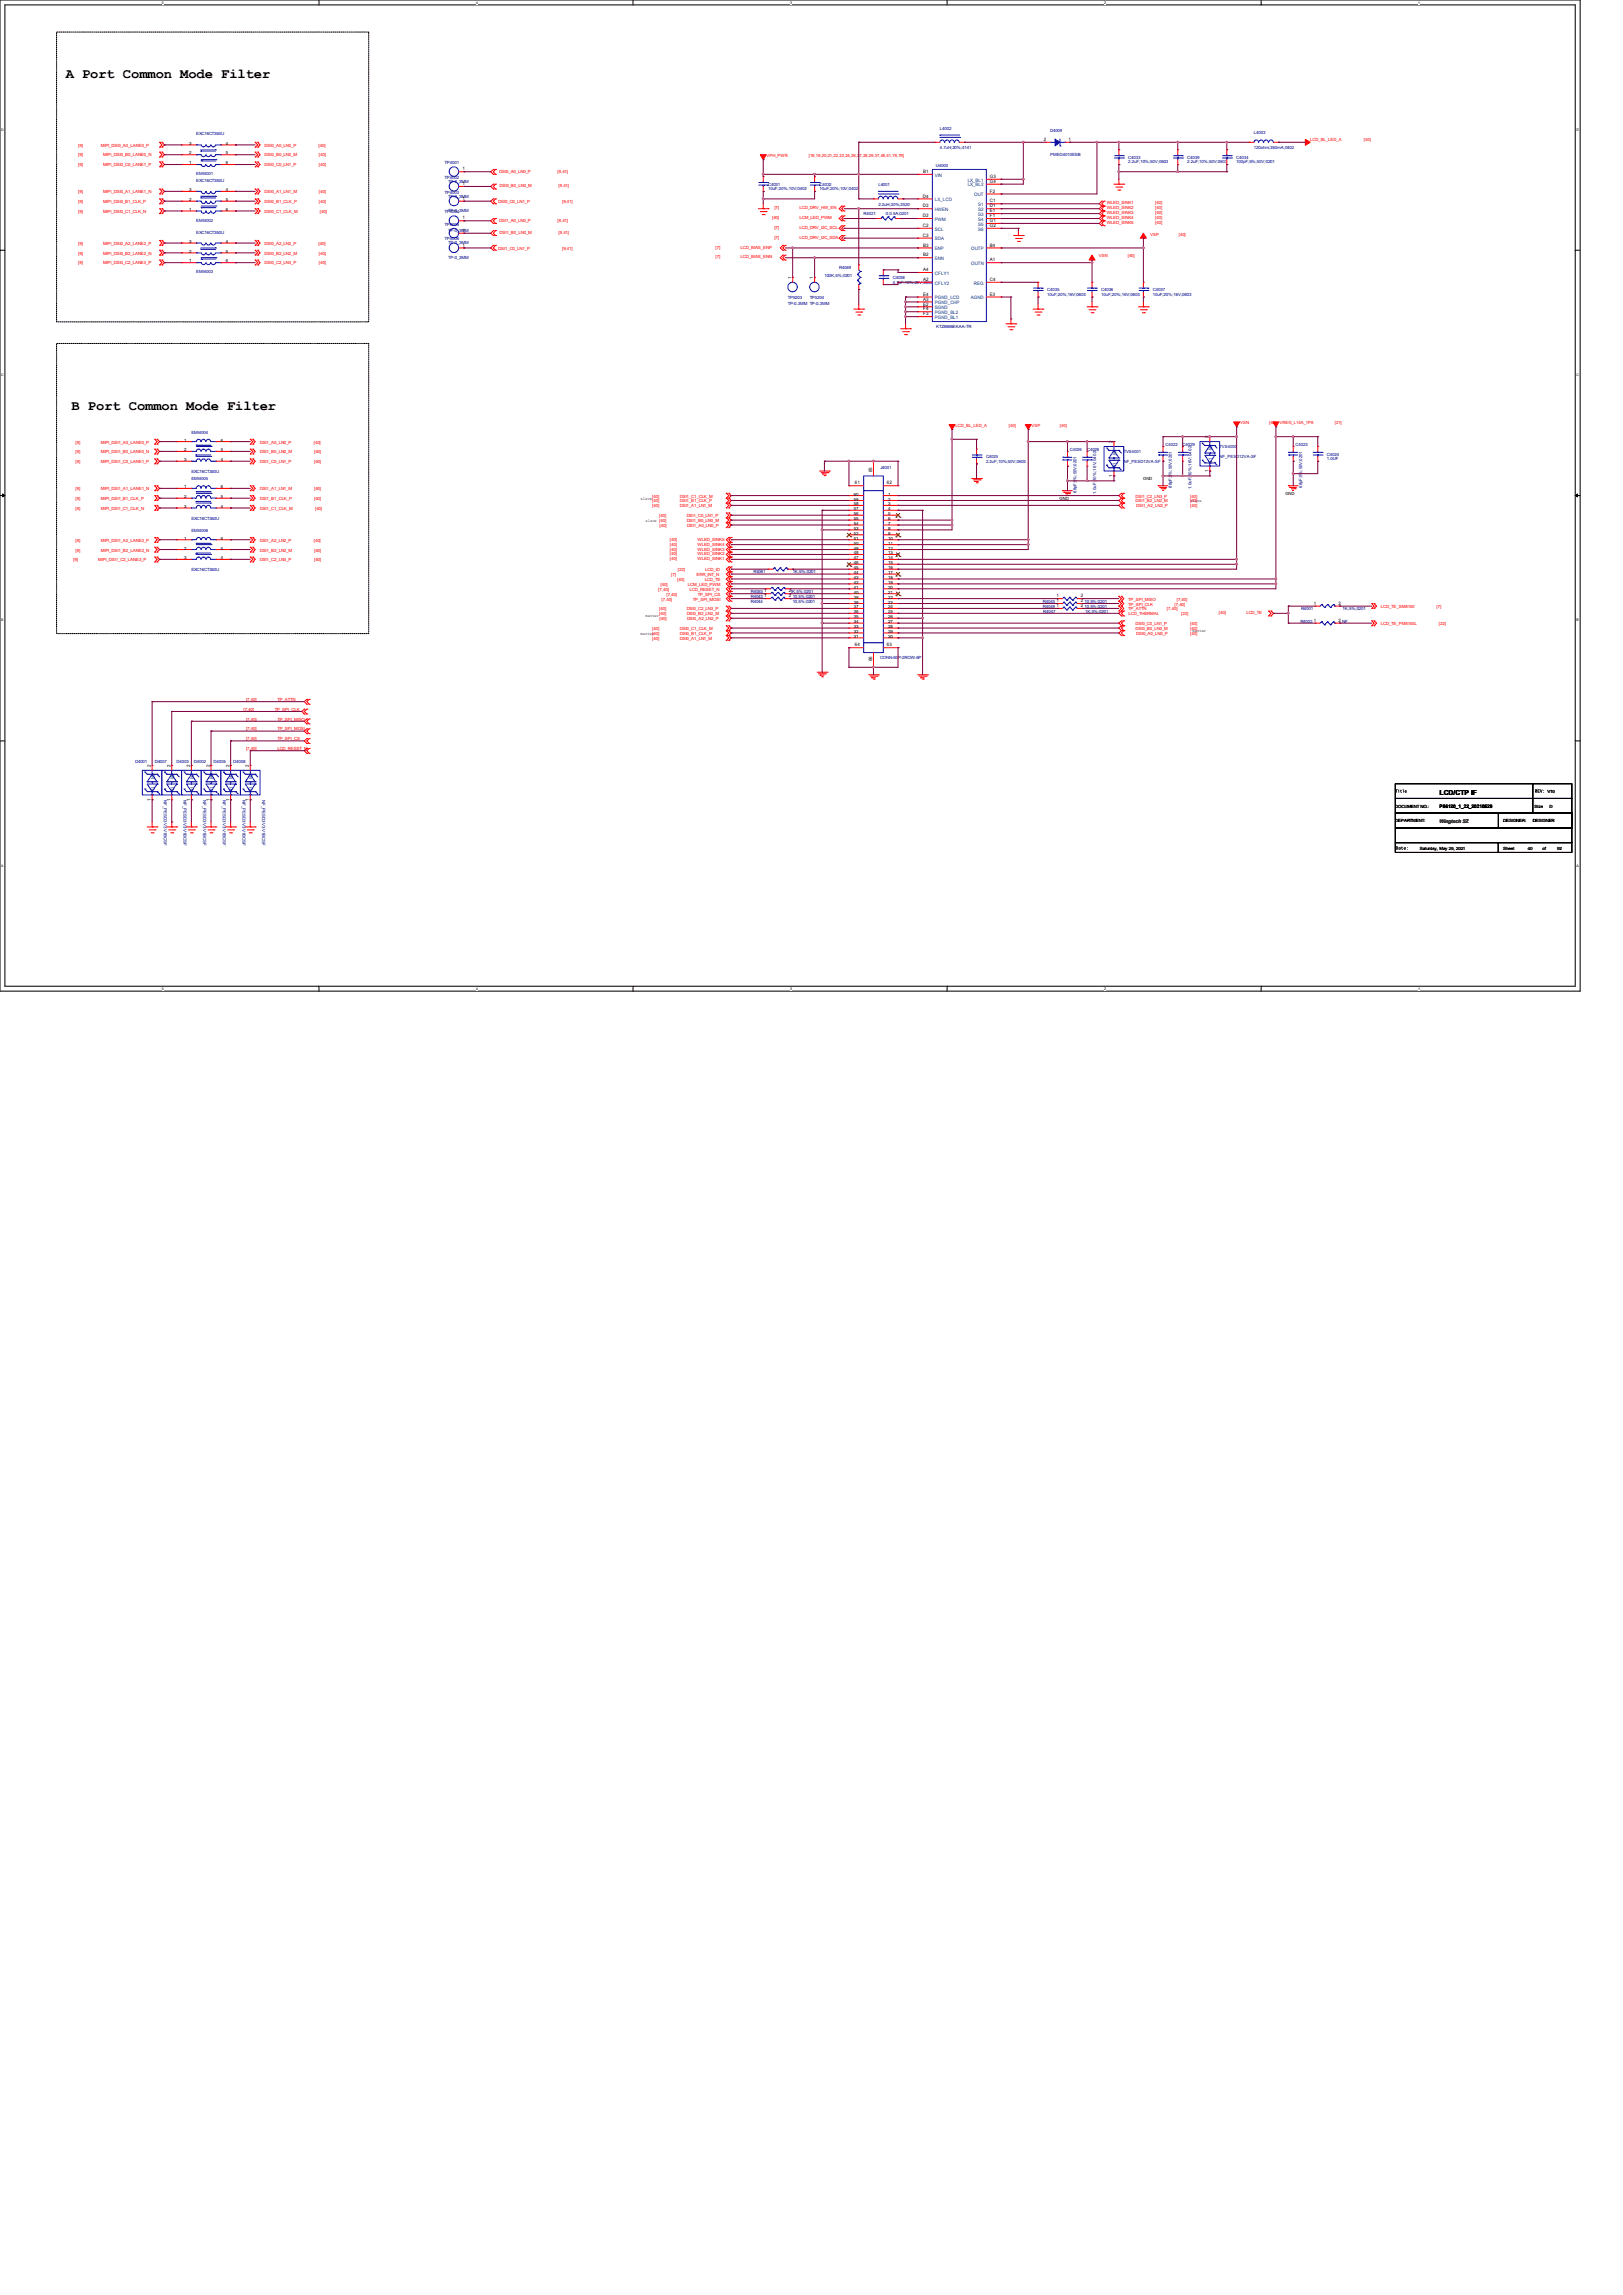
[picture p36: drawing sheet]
<svg xmlns="http://www.w3.org/2000/svg" width="210mm" height="297mm" viewBox="0 0 210 297" stroke-linecap="round" stroke-linejoin="round" font-family="sans-serif">
<defs><g id="words">
<g font-size="1.8">
<text x="8.5" y="10">A Port Common Mode Filter</text>
<text x="9.3" y="53.1">B Port Common Mode Filter</text>
</g>
<text font-size=".9" x="186.3" y="102.9">LCD/CTP IF</text>
<g font-size=".6" fill="#000080">
<text x="25.4" y="17.5">EXC16CT350U</text>
<text x="121.6" y="16.8">L4002</text>
<text x="135.9" y="17.1">D4009</text>
<text x="162.3" y="17.4">L4003</text>
<text x="25.4" y="22.6">EMI4001</text>
<text x="25.4" y="23.5">EXC16CT350U</text>
<text x="57.5" y="21.3">TP4001</text>
<text x="57.5" y="23.2">TP4002</text>
<text x="58" y="23.7">TP-0_3MM</text>
<text x="121.1" y="21.6">U4000</text>
<text x="121.6" y="19.3">4.7uH;20%;4141</text>
<text x="135.9" y="20.2">PMEG4010ESB</text>
<text x="146" y="20.6">C4033</text>
<text x="146" y="21.1">2.2uF;10%;50V;0603</text>
<text x="153.6" y="20.6">C4039</text>
<text x="153.6" y="21.1">2.2uF;10%;50V;0603</text>
<text x="160" y="20.6">C4034</text>
<text x="160" y="21.1">100pF;5%;50V;0201</text>
<text x="162.3" y="19.3">120ohm;350mA;0402</text>
<text x="25.4" y="28.7">EMI4002</text>
<text x="57.5" y="25.1">TP4003</text>
<text x="57.5" y="27.6">TP4004</text>
<text x="57.5" y="29.2">TP4005</text>
<text x="58" y="25.6">TP-0_3MM</text>
<text x="58" y="27.5">TP-0_3MM</text>
<text x="99.4" y="24">C4031</text>
<text x="99.4" y="24.6">10uF;20%;10V;0402</text>
<text x="106" y="24">C4032</text>
<text x="106" y="24.6">10uF;20%;10V;0402</text>
<text x="111.8" y="27.9">R4021</text>
<text x="113.7" y="24">L4001</text>
<text x="113.7" y="26.7">2.2uH;20%;2520</text>
<text x="114.6" y="27.9">0;0.5A;0201</text>
<text x="25.4" y="35.4">EMI4003</text>
<text x="25.4" y="30.2">EXC16CT350U</text>
<text x="57.5" y="31.1">TP4006</text>
<text x="58" y="30">TP-0_3MM</text>
<text x="58" y="31.6">TP-0_3MM</text>
<text x="58" y="33.5">TP-0_3MM</text>
<text x="106.7" y="35.8">100K;5%;0201</text>
<text x="108.6" y="34.8">R4049</text>
<text x="101.9" y="38.7">TP5203</text>
<text x="101.9" y="39.5">TP-0.3MM TP-0.3MM</text>
<text x="104.8" y="38.7">TP5204</text>
<text x="115.5" y="36.1">C4038</text>
<text x="115.5" y="36.7">4.7uF;10%;25V;0603</text>
<text x="135.5" y="37.7">C4035</text>
<text x="135.5" y="38.3">10uF;20%;16V;0603</text>
<text x="142.5" y="37.7">C4036</text>
<text x="142.5" y="38.3">10uF;20%;16V;0603</text>
<text x="149.2" y="37.7">C4037</text>
<text x="149.2" y="38.3">10uF;20%;16V;0603</text>
<text x="121.2" y="42.4">KTZ8866EKAA-TR</text>
<text x="24.8" y="56.1">EMI4004</text>
<text x="127.6" y="59.3">C4025</text>
<text x="127.6" y="59.9">2.2uF;10%;50V;0603</text>
<text x="138.4" y="58.3">C4026</text>
<text x="140.7" y="58.3">C4028</text>
<text x="145.4" y="58.7">TVS4001</text>
<text x="145.4" y="59.9">NF_PESD12VA-SF</text>
<text x="150.8" y="57.7">C4022</text>
<text x="153" y="57.7">C4029</text>
<text x="157.8" y="58">TVS4000</text>
<text x="157.8" y="59.3">NF_PESD12VA-SF</text>
<text x="167.6" y="57.7">C4023</text>
<text x="171.7" y="59">C4024</text>
<text x="171.7" y="59.6">1.0UF</text>
<text x="24.8" y="62.1">EMI4005</text>
<text x="24.8" y="61.3">EXC16CT350U</text>
<text x="113.9" y="60.8">J4001</text>
<text x="139.3" y="63.8" transform="rotate(-90 139.3 63.8)">68pF;5%;50V;0201</text>
<text x="141.8" y="64" transform="rotate(-90 141.8 64)">1.0uF;10%;16V;0402</text>
<text x="151.6" y="63.1" transform="rotate(-90 151.6 63.1)">68pF;5%;50V;0201</text>
<text x="154.2" y="63.3" transform="rotate(-90 154.2 63.3)">1.0uF;10%;16V;0402</text>
<text x="168.5" y="63.1" transform="rotate(-90 168.5 63.1)">68pF;5%;50V;0201</text>
<text x="24.8" y="67.3">EXC16CT350U</text>
<text x="24.8" y="68.8">EMI4006</text>
<text x="24.8" y="74">EXC16CT350U</text>
<text x="97.2" y="77.4">R4043</text>
<text x="97.2" y="76.8">R4053</text>
<text x="97.5" y="74.2">R4061</text>
<text x="102.6" y="74.2">1K;5%;0201</text>
<text x="102.6" y="77.4">10;5%;0201</text>
<text x="97.2" y="78">R4044</text>
<text x="102.6" y="78">10;5%;0201</text>
<text x="135" y="78">R4045</text>
<text x="135" y="78.7">R4046</text>
<text x="135" y="79.3">R4047</text>
<text x="140.3" y="78">10;5%;0201</text>
<text x="140.3" y="78.7">10;5%;0201</text>
<text x="140.4" y="79.3">1K;5%;0201</text>
<text x="168.3" y="80.6">R4002</text>
<text x="168.4" y="79">R4001</text>
<text x="173.7" y="79">1K;5%;0201</text>
<text x="113.9" y="85.3">CONN-60P-2ROW-6P</text>
<text x="17.5" y="98.7">D4001</text>
<text x="20" y="98.7">D4007</text>
<text x="22.9" y="98.7">D4003</text>
<text x="25.1" y="98.7">D4002</text>
<text x="27.6" y="98.7">D4005</text>
<text x="30.2" y="98.7">D4008</text>
<text x="21.2" y="103.5" transform="rotate(90 21.2 103.5)">NF_PESD3V3V1BCSF</text>
<text x="23.8" y="103.5" transform="rotate(90 23.8 103.5)">NF_PESD3V3V1BCSF</text>
<text x="26.3" y="103.5" transform="rotate(90 26.3 103.5)">NF_PESD3V3V1BCSF</text>
<text x="28.8" y="103.5" transform="rotate(90 28.8 103.5)">NF_PESD3V3V1BCSF</text>
<text x="31.4" y="103.5" transform="rotate(90 31.4 103.5)">NF_PESD3V3V1BCSF</text>
<text x="33.9" y="103.5" transform="rotate(90 33.9 103.5)">NF_PESD3V3V1BCSF</text>
</g>
<g font-size=".6" fill="#f00">
<text x="10.1" y="19">[9]</text>
<text x="10.1" y="20.2">[9]</text>
<text x="10.1" y="21.5">[9]</text>
<text x="13" y="19">MIPI_DSI0_A0_LANE0_P</text>
<text x="13.3" y="20.2">MIPI_DSI0_B0_LANE0_N</text>
<text x="13.3" y="21.5">MIPI_DSI0_C0_LANE1_P</text>
<text x="34.2" y="19">DSI0_A0_LN0_P</text>
<text x="34.2" y="20.2">DSI0_B0_LN0_M</text>
<text x="34.2" y="21.5">DSI0_C0_LN1_P</text>
<text x="41.2" y="19">[40]</text>
<text x="41.3" y="21.5">[40]</text>
<text x="41.3" y="20.2">[40]</text>
<text x="64.6" y="22.4">DSI0_A0_LN0_P</text>
<text x="72.1" y="22.4">[9,41]</text>
<text x="99.2" y="20.3">VPH_PWR</text>
<text x="104.6" y="20.3">[18,19,20,21,22,23,24,26,27,28,29,37,48,51,78,79]</text>
<text x="169.5" y="18.2">LCD_BL_LED_A</text>
<text x="176.5" y="18.2">[40]</text>
<text x="10.1" y="25">[9]</text>
<text x="10.1" y="26.3">[9]</text>
<text x="10.1" y="27.6">[9]</text>
<text x="13.3" y="25">MIPI_DSI0_A1_LANE1_N</text>
<text x="13.3" y="26.3">MIPI_DSI0_B1_CLK_P</text>
<text x="13.3" y="27.6">MIPI_DSI0_C1_CLK_N</text>
<text x="34.2" y="25">DSI0_A1_LN1_M</text>
<text x="34.2" y="26.3">DSI0_B1_CLK_P</text>
<text x="34.2" y="27.6">DSI0_C1_CLK_M</text>
<text x="41.3" y="26.3">[40]</text>
<text x="41.3" y="25">[40]</text>
<text x="41.4" y="27.6">[40]</text>
<text x="64.5" y="26.3">DSI0_C0_LN1_P</text>
<text x="64.6" y="28.7">DSI1_A0_LN0_P</text>
<text x="64.6" y="24.3">DSI0_B0_LN0_M</text>
<text x="72.1" y="28.7">[9,41]</text>
<text x="72.3" y="24.3">[9,41]</text>
<text x="72.7" y="26.3">[9,41]</text>
<text x="99.9" y="28.4">[40]</text>
<text x="100.2" y="27.1">[7]</text>
<text x="100.2" y="29.6">[7]</text>
<text x="103.5" y="27.1">LCD_DRV_HW_EN</text>
<text x="103.5" y="28.4">LCM_LED_PWM</text>
<text x="103.5" y="29.6">LCD_DRV_I2C_SCL</text>
<text x="143.2" y="26.5">WLED_SINK1</text>
<text x="143.2" y="27.1">WLED_SINK2</text>
<text x="143.2" y="27.7">WLED_SINK3</text>
<text x="143.2" y="28.4">WLED_SINK4</text>
<text x="143.2" y="29">WLED_SINK5</text>
<text x="149.5" y="26.5">[40]</text>
<text x="149.5" y="27.1">[40]</text>
<text x="149.5" y="27.7">[40]</text>
<text x="149.5" y="28.4">[40]</text>
<text x="149.5" y="29">[40]</text>
<text x="10.1" y="31.7">[9]</text>
<text x="10.1" y="32.9">[9]</text>
<text x="10.1" y="34.2">[9]</text>
<text x="13.3" y="31.7">MIPI_DSI0_A2_LANE2_P</text>
<text x="13.3" y="32.9">MIPI_DSI0_B2_LANE2_N</text>
<text x="13.3" y="34.2">MIPI_DSI0_C2_LANE3_P</text>
<text x="34.2" y="31.7">DSI0_A2_LN2_P</text>
<text x="34.2" y="32.9">DSI0_B2_LN2_M</text>
<text x="34.2" y="34.2">DSI0_C2_LN3_P</text>
<text x="41.2" y="31.7">[40]</text>
<text x="41.3" y="34.2">[40]</text>
<text x="41.3" y="32.9">[40]</text>
<text x="64.5" y="32.3">DSI1_C0_LN1_P</text>
<text x="64.6" y="30.3">DSI1_B0_LN0_M</text>
<text x="72.3" y="30.3">[9,41]</text>
<text x="72.7" y="32.3">[9,41]</text>
<text x="92.6" y="32.2">[7]</text>
<text x="92.6" y="33.4">[7]</text>
<text x="95.8" y="32.2">LCD_BIAS_ENP</text>
<text x="95.8" y="33.4">LCD_BIAS_ENN</text>
<text x="100.2" y="30.9">[7]</text>
<text x="103.5" y="30.9">LCD_DRV_I2C_SDA</text>
<text x="142.2" y="33.3">VSN</text>
<text x="145.9" y="33.3">[40]</text>
<text x="148.8" y="30.5">VSP</text>
<text x="152.5" y="30.5">[40]</text>
<text x="9.8" y="57.4">[9]</text>
<text x="9.8" y="58.7">[9]</text>
<text x="9.8" y="59.9">[9]</text>
<text x="13" y="57.4">MIPI_DSI1_A0_LANE0_P</text>
<text x="13" y="58.7">MIPI_DSI1_B0_LANE0_N</text>
<text x="13" y="59.9">MIPI_DSI1_C0_LANE1_P</text>
<text x="33.6" y="57.4">DSI1_A0_LN0_P</text>
<text x="33.6" y="58.7">DSI1_B0_LN0_M</text>
<text x="33.6" y="59.9">DSI1_C0_LN1_P</text>
<text x="40.6" y="57.4">[40]</text>
<text x="40.6" y="58.7">[40]</text>
<text x="40.6" y="59.9">[40]</text>
<text x="123.7" y="55.2">LCD_BL_LED_A</text>
<text x="130.6" y="55.2">[40]</text>
<text x="133.5" y="55.2">VSP</text>
<text x="137.2" y="55.2">[40]</text>
<text x="160.5" y="54.9">VSN</text>
<text x="164.2" y="54.9">[40]</text>
<text x="165.6" y="54.9">VREG_L14A_1P8</text>
<text x="172.7" y="54.9">[21]</text>
<text x="9.8" y="63.4">[9]</text>
<text x="9.8" y="64.7">[9]</text>
<text x="9.8" y="66">[9]</text>
<text x="13" y="63.4">MIPI_DSI1_A1_LANE1_N</text>
<text x="13" y="64.7">MIPI_DSI1_B1_CLK_P</text>
<text x="13" y="66">MIPI_DSI1_C1_CLK_N</text>
<text x="33.6" y="63.4">DSI1_A1_LN1_M</text>
<text x="33.6" y="64.7">DSI1_B1_CLK_P</text>
<text x="33.6" y="66">DSI1_C1_CLK_M</text>
<text x="40.6" y="63.4">[40]</text>
<text x="40.6" y="64.7">[40]</text>
<text x="40.8" y="66">[40]</text>
<text x="84.4" y="64.4">[40]</text>
<text x="84.4" y="65">[40]</text>
<text x="84.4" y="65.7">[40]</text>
<text x="88" y="64.4">DSI1_C1_CLK_M</text>
<text x="88" y="65">DSI1_B1_CLK_P</text>
<text x="88" y="65.7">DSI1_A1_LN1_M</text>
<text x="146.9" y="64.4">DSI1_C2_LN3_P</text>
<text x="146.9" y="65">DSI1_B2_LN2_M</text>
<text x="147" y="65.7">DSI1_A2_LN2_P</text>
<text x="154" y="65.7">[40]</text>
<text x="154" y="64.4">[40]</text>
<text x="154" y="65">[40]</text>
<text x="9.8" y="70.1">[9]</text>
<text x="9.8" y="71.4">[9]</text>
<text x="13" y="70.1">MIPI_DSI1_A2_LANE2_P</text>
<text x="13" y="71.4">MIPI_DSI1_B2_LANE2_N</text>
<text x="33.6" y="70.1">DSI1_A2_LN2_P</text>
<text x="33.6" y="71.4">DSI1_B2_LN2_M</text>
<text x="40.6" y="70.1">[40]</text>
<text x="40.6" y="71.4">[40]</text>
<text x="85.3" y="66.9">[40]</text>
<text x="85.3" y="68.2">[40]</text>
<text x="86.7" y="70">[40]</text>
<text x="86.7" y="70.6">[40]</text>
<text x="86.7" y="71.3">[40]</text>
<text x="86.7" y="71.9">[40]</text>
<text x="88.9" y="66.9">DSI1_C0_LN1_P</text>
<text x="88.9" y="67.6">DSI1_B0_LN0_M</text>
<text x="88.9" y="68.2">DSI1_A0_LN0_P</text>
<text x="90.3" y="70">WLED_SINK5</text>
<text x="90.3" y="70.6">WLED_SINK4</text>
<text x="90.3" y="71.3">WLED_SINK3</text>
<text x="90.3" y="71.9">WLED_SINK2</text>
<text x="9.5" y="72.6">[9]</text>
<text x="12.7" y="72.6">MIPI_DSI1_C2_LANE3_P</text>
<text x="33.6" y="72.6">DSI1_C2_LN3_P</text>
<text x="40.6" y="72.6">[40]</text>
<text x="85.2" y="76.5">[7,40]</text>
<text x="85.5" y="75.8">[40]</text>
<text x="85.6" y="77.7">[7,40]</text>
<text x="86.2" y="77.1">[7,40]</text>
<text x="86.7" y="72.5">[40]</text>
<text x="86.9" y="74.6">[7]</text>
<text x="87.6" y="75.2">[40]</text>
<text x="87.7" y="73.9">[22]</text>
<text x="89" y="75.8">LCM_LED_PWM</text>
<text x="89.2" y="76.5">LCD_RESET_N</text>
<text x="89.7" y="77.7">TP_SPI_MOSI</text>
<text x="90.1" y="74.6">ERR_INT_N</text>
<text x="90.3" y="72.5">WLED_SINK1</text>
<text x="90.3" y="77.1">TP_SPI_CS</text>
<text x="91.2" y="75.2">LCD_TE</text>
<text x="91.3" y="73.9">LCD_ID</text>
<text x="146" y="77.7">TP_SPI_MISO</text>
<text x="152.3" y="77.7">[7,40]</text>
<text x="84.4" y="81.5">[40]</text>
<text x="84.4" y="82.2">[40]</text>
<text x="84.4" y="82.8">[40]</text>
<text x="85.3" y="79">[40]</text>
<text x="85.3" y="79.6">[40]</text>
<text x="85.3" y="80.3">[40]</text>
<text x="88" y="81.5">DSI0_C1_CLK_M</text>
<text x="88" y="82.2">DSI0_B1_CLK_P</text>
<text x="88" y="82.8">DSI0_A1_LN1_M</text>
<text x="88.9" y="79">DSI0_C2_LN3_P</text>
<text x="88.9" y="79.6">DSI0_B2_LN2_M</text>
<text x="88.9" y="80.3">DSI0_A2_LN2_P</text>
<text x="146" y="78.4">TP_SPI_CLK</text>
<text x="146" y="79">TP_ATTN</text>
<text x="146" y="79.6">LCD_THERMAL</text>
<text x="146.9" y="80.9">DSI0_C0_LN1_P</text>
<text x="146.9" y="81.5">DSI0_B0_LN0_M</text>
<text x="147" y="82.2">DSI0_A0_LN0_P</text>
<text x="151" y="79">[7,40]</text>
<text x="152" y="78.4">[7,40]</text>
<text x="152.9" y="79.6">[22]</text>
<text x="154" y="82.2">[40]</text>
<text x="154" y="80.9">[40]</text>
<text x="154" y="81.5">[40]</text>
<text x="157.7" y="79.5">[40]</text>
<text x="161.3" y="79.5">LCD_TE</text>
<text x="178.7" y="78.7">LCD_TE_SM8150</text>
<text x="178.7" y="80.9">LCD_TE_PM8150L</text>
<text x="185.9" y="78.7">[7]</text>
<text x="186.2" y="80.9">[22]</text>
<text x="31.5" y="92">[7,40]</text>
<text x="31.8" y="90.7">[7,40]</text>
<text x="31.8" y="93.3">[7,40]</text>
<text x="31.8" y="94.5">[7,40]</text>
<text x="31.8" y="95.8">[7,40]</text>
<text x="35.6" y="92">TP_SPI_CLK</text>
<text x="35.9" y="90.7">TP_ATTN</text>
<text x="35.9" y="93.3">TP_SPI_MISO</text>
<text x="35.9" y="94.5">TP_SPI_MOSI</text>
<text x="35.9" y="95.8">TP_SPI_CS</text>
<text x="31.8" y="97.1">[7,40]</text>
<text x="35.9" y="97.1">LCD_RESET_N</text>
</g>
<g font-size=".6">
<text x="24.5" y="20">2</text>
<text x="24.5" y="21.3">1</text>
<text x="24.5" y="18.7">3</text>
<text x="29.2" y="20">5</text>
<text x="29.2" y="21.3">6</text>
<text x="29.2" y="18.7">4</text>
<text x="59.9" y="22.1">1</text>
<text x="59.9" y="24">1</text>
<text x="119.5" y="22.4">B1</text>
<text x="128.1" y="23">G3</text>
<text x="128.1" y="23.7">G4</text>
<text x="135.1" y="18.2">2</text>
<text x="138.3" y="18.2">1</text>
<text x="24.5" y="26">2</text>
<text x="24.5" y="27.3">1</text>
<text x="24.5" y="24.8">3</text>
<text x="29.2" y="26">5</text>
<text x="29.2" y="27.3">6</text>
<text x="29.2" y="24.8">4</text>
<text x="59.9" y="25.9">1</text>
<text x="59.9" y="28.4">1</text>
<text x="119.4" y="29.4">C2</text>
<text x="119.4" y="28.1">D2</text>
<text x="119.4" y="26.8">D3</text>
<text x="119.4" y="25.6">D4</text>
<text x="128.1" y="26.2">C1</text>
<text x="128.1" y="26.8">D1</text>
<text x="128.1" y="27.5">E1</text>
<text x="128.1" y="28.1">F1</text>
<text x="128.1" y="24.9">F2</text>
<text x="128.1" y="28.7">G1</text>
<text x="128.1" y="29.4">G2</text>
<text x="24.5" y="32.7">2</text>
<text x="24.5" y="34">1</text>
<text x="24.5" y="31.4">3</text>
<text x="29.2" y="32.7">5</text>
<text x="29.2" y="34">6</text>
<text x="29.2" y="31.4">4</text>
<text x="59.9" y="30">1</text>
<text x="59.9" y="31.9">1</text>
<text x="119.4" y="30.6">C3</text>
<text x="119.5" y="35.1">A4</text>
<text x="119.5" y="33.2">B2</text>
<text x="119.5" y="31.9">B3</text>
<text x="128.1" y="33.8">A1</text>
<text x="128.1" y="31.9">B4</text>
<text x="102.4" y="36.1" transform="rotate(-90 102.4 36.1)">1</text>
<text x="105.2" y="36.1" transform="rotate(-90 105.2 36.1)">1</text>
<text x="119.5" y="36.4">A2</text>
<text x="119.5" y="38.9">A3</text>
<text x="119.5" y="39.5">E2</text>
<text x="119.5" y="38.3">E4</text>
<text x="119.5" y="40.8">F3</text>
<text x="119.5" y="40.2">F4</text>
<text x="128.1" y="36.4">C4</text>
<text x="128.1" y="38.3">E3</text>
<text x="23.8" y="58.4">2</text>
<text x="23.8" y="57.2">1</text>
<text x="23.8" y="59.7">3</text>
<text x="28.6" y="58.4">5</text>
<text x="28.6" y="57.2">6</text>
<text x="28.6" y="59.7">4</text>
<text x="144" y="57.3" transform="rotate(-90 144 57.3)">2</text>
<text x="156.4" y="56.7" transform="rotate(-90 156.4 56.7)">2</text>
<text x="23.8" y="64.4">2</text>
<text x="23.8" y="63.2">1</text>
<text x="23.8" y="65.7">3</text>
<text x="28.6" y="64.4">5</text>
<text x="28.6" y="63.2">6</text>
<text x="28.6" y="65.7">4</text>
<text x="82.9" y="64.6">slave</text>
<text x="110.5" y="65.4">58</text>
<text x="110.5" y="64.8">59</text>
<text x="110.5" y="64.1">60</text>
<text x="110.6" y="62.7">61</text>
<text x="112.9" y="61.1" transform="rotate(-90 112.9 61.1)">65</text>
<text x="114.8" y="62.7">62</text>
<text x="114.9" y="64.1">1</text>
<text x="114.9" y="64.8">2</text>
<text x="114.9" y="65.4">3</text>
<text x="137.1" y="64.7">GND</text>
<text x="144" y="61.8" transform="rotate(-90 144 61.8)">1</text>
<text x="147.9" y="62.1">GND</text>
<text x="154" y="65">slave</text>
<text x="156.4" y="61.1" transform="rotate(-90 156.4 61.1)">1</text>
<text x="166.3" y="64.1">GND</text>
<text x="23.8" y="71.1">2</text>
<text x="23.8" y="69.9">1</text>
<text x="28.6" y="71.1">5</text>
<text x="28.6" y="69.9">6</text>
<text x="83.5" y="67.5">slave [40]</text>
<text x="110.5" y="71.8">48</text>
<text x="110.5" y="71.1">49</text>
<text x="110.5" y="70.5">50</text>
<text x="110.5" y="69.9">51</text>
<text x="110.5" y="69.2">52</text>
<text x="110.5" y="68.6">53</text>
<text x="110.5" y="67.9">54</text>
<text x="110.5" y="67.3">55</text>
<text x="110.5" y="66.7">56</text>
<text x="110.5" y="66">57</text>
<text x="114.9" y="66">4</text>
<text x="114.9" y="66.7">5</text>
<text x="114.9" y="67.3">6</text>
<text x="114.9" y="67.9">7</text>
<text x="114.9" y="68.6">8</text>
<text x="114.9" y="69.2">9</text>
<text x="114.9" y="69.9">10</text>
<text x="114.9" y="70.5">11</text>
<text x="114.9" y="71.1">12</text>
<text x="114.9" y="71.8">13</text>
<text x="23.8" y="72.4">3</text>
<text x="28.6" y="72.4">4</text>
<text x="98.9" y="76.7">1</text>
<text x="98.9" y="77.3">1</text>
<text x="102.1" y="76.7">21K;5%;0201</text>
<text x="102.1" y="77.3">2</text>
<text x="110.5" y="77.5">39</text>
<text x="110.5" y="76.8">40</text>
<text x="110.5" y="76.2">41</text>
<text x="110.5" y="75.6">42</text>
<text x="110.5" y="74.9">43</text>
<text x="110.5" y="74.3">44</text>
<text x="110.5" y="73.7">45</text>
<text x="110.5" y="73">46</text>
<text x="110.5" y="72.4">47</text>
<text x="114.9" y="72.4">14</text>
<text x="114.9" y="73">15</text>
<text x="114.9" y="73.7">16</text>
<text x="114.9" y="74.3">17</text>
<text x="114.9" y="74.9">18</text>
<text x="114.9" y="75.6">19</text>
<text x="114.9" y="76.2">20</text>
<text x="114.9" y="76.8">21</text>
<text x="114.9" y="77.5">22</text>
<text x="136.7" y="77.3">1</text>
<text x="136.7" y="77.9">1</text>
<text x="139.9" y="77.3">2</text>
<text x="139.9" y="77.9">2</text>
<text x="82.9" y="82.1">master</text>
<text x="83.5" y="79.9">master</text>
<text x="110.5" y="82.6">31</text>
<text x="110.5" y="81.9">32</text>
<text x="110.5" y="81.3">33</text>
<text x="110.5" y="80.6">34</text>
<text x="110.5" y="80">35</text>
<text x="110.5" y="79.4">36</text>
<text x="110.5" y="78.7">37</text>
<text x="110.5" y="78.1">38</text>
<text x="110.6" y="83.7">64</text>
<text x="114.8" y="83.7">63</text>
<text x="114.9" y="78.1">23</text>
<text x="114.9" y="78.7">24</text>
<text x="114.9" y="79.4">25</text>
<text x="114.9" y="80">26</text>
<text x="114.9" y="80.6">27</text>
<text x="114.9" y="81.3">28</text>
<text x="114.9" y="81.9">29</text>
<text x="114.9" y="82.6">30</text>
<text x="136.7" y="78.6">1</text>
<text x="139.9" y="78.6">2</text>
<text x="154.3" y="81.8">master</text>
<text x="170" y="78.3">1</text>
<text x="170" y="80.5">1</text>
<text x="173.2" y="78.3">2</text>
<text x="173.2" y="80.5">2 NF</text>
<text x="112.9" y="85.6" transform="rotate(-90 112.9 85.6)">66</text>
<text x="19.5" y="99.2" transform="rotate(-90 19.5 99.2)">2</text>
<text x="22.1" y="99.2" transform="rotate(-90 22.1 99.2)">2</text>
<text x="24.6" y="99.2" transform="rotate(-90 24.6 99.2)">2</text>
<text x="27.1" y="99.2" transform="rotate(-90 27.1 99.2)">2</text>
<text x="29.7" y="99.2" transform="rotate(-90 29.7 99.2)">2</text>
<text x="32.2" y="99.2" transform="rotate(-90 32.2 99.2)">2</text>
<text x="19.5" y="103.7" transform="rotate(-90 19.5 103.7)">1</text>
<text x="22.1" y="103.7" transform="rotate(-90 22.1 103.7)">1</text>
<text x="24.6" y="103.7" transform="rotate(-90 24.6 103.7)">1</text>
<text x="27.1" y="103.7" transform="rotate(-90 27.1 103.7)">1</text>
<text x="29.7" y="103.7" transform="rotate(-90 29.7 103.7)">1</text>
<text x="32.2" y="103.7" transform="rotate(-90 32.2 103.7)">1</text>
<text x="180.5" y="104.5">DOCUMENT NO.:</text>
<text x="180.5" y="106.4">DEPARTMENT:</text>
<text x="186.3" y="104.6">P86120_1_22_20210529</text>
<text x="194.5" y="106.4">DESIGNER:</text>
<text x="198.3" y="106.4">DESIGNER</text>
<text x="198.6" y="104.5">Size</text>
<text x="200.2" y="102.6">V10</text>
<text x="200.5" y="104.5">D</text>
<text x="183.7" y="110">Saturday, May 29, 2021</text>
<text x="194.5" y="110">Sheet</text>
<text x="197.7" y="110">40</text>
<text x="199.6" y="110">of</text>
<text x="201.5" y="110">92</text>
</g>
<g font-size=".6" fill="#004080">
<text x="121" y="22.9">VIN</text>
<text x="125.2" y="23.5">LX_BL1</text>
<text x="121" y="29.8">SCL</text>
<text x="121" y="28.6">PWM</text>
<text x="121" y="27.3">HWEN</text>
<text x="121" y="26">LX_LCD</text>
<text x="125.2" y="24.1">LX_BL2</text>
<text x="126.1" y="25.4">OUT</text>
<text x="126.6" y="26.7">S1</text>
<text x="126.6" y="27.3">S2</text>
<text x="126.6" y="27.9">S3</text>
<text x="126.6" y="28.6">S4</text>
<text x="126.6" y="29.2">S5</text>
<text x="126.6" y="29.8">S6</text>
<text x="121" y="35.6">CFLY1</text>
<text x="121" y="33.7">ENN</text>
<text x="121" y="32.4">ENP</text>
<text x="121" y="31.1">SDA</text>
<text x="125.7" y="34.3">OUTN</text>
<text x="125.7" y="32.4">OUTP</text>
<text x="121" y="36.8">CFLY2</text>
<text x="121" y="39.4">PGND_CHP</text>
<text x="121" y="40">SGND</text>
<text x="121" y="38.7">PGND_LCD</text>
<text x="121" y="41.3">PGND_BL1</text>
<text x="121" y="40.6">PGND_BL2</text>
<text x="125.6" y="38.7">AGND</text>
<text x="126" y="36.8">REG</text>
<text x="144.4" y="58.9" transform="rotate(-90 144.4 58.9)">N2</text>
<text x="156.8" y="60" transform="rotate(-90 156.8 60)">N1</text>
<text x="156.8" y="58.2" transform="rotate(-90 156.8 58.2)">N2</text>
<text x="144.4" y="60.6" transform="rotate(-90 144.4 60.6)">N1</text>
<text x="20" y="100.8" transform="rotate(-90 20 100.8)">N2</text>
<text x="22.5" y="100.8" transform="rotate(-90 22.5 100.8)">N2</text>
<text x="25.1" y="100.8" transform="rotate(-90 25.1 100.8)">N2</text>
<text x="27.6" y="100.8" transform="rotate(-90 27.6 100.8)">N2</text>
<text x="30.1" y="100.8" transform="rotate(-90 30.1 100.8)">N2</text>
<text x="32.7" y="100.8" transform="rotate(-90 32.7 100.8)">N2</text>
<text x="20" y="102.5" transform="rotate(-90 20 102.5)">N1</text>
<text x="22.5" y="102.5" transform="rotate(-90 22.5 102.5)">N1</text>
<text x="25.1" y="102.5" transform="rotate(-90 25.1 102.5)">N1</text>
<text x="27.6" y="102.5" transform="rotate(-90 27.6 102.5)">N1</text>
<text x="30.1" y="102.5" transform="rotate(-90 30.1 102.5)">N1</text>
<text x="32.7" y="102.5" transform="rotate(-90 32.7 102.5)">N1</text>
</g>
<text font-size=".6" fill="#400040" x="186.3" y="106.5">Wingtech SZ</text>
<g font-size=".5">
<text x="21" y=".5">5</text>
<text x="61.6" y=".5">4</text>
<text x="102.2" y=".5">3</text>
<text x="142.9" y=".5">2</text>
<text x="183.5" y=".5">1</text>
<text x=".2" y="16.9">D</text>
<text x="204" y="16.9">D</text>
<text x=".2" y="48.6">C</text>
<text x="204" y="48.6">C</text>
<text x=".2" y="80.4">B</text>
<text x="204" y="80.4">B</text>
<text x=".2" y="112.1">A</text>
<text x="204" y="112.1">A</text>
<text x="21" y="128.1">5</text>
<text x="61.6" y="128.1">4</text>
<text x="102.2" y="128.1">3</text>
<text x="142.9" y="128.1">2</text>
<text x="183.5" y="128.1">1</text>
</g>
</g></defs>
<path d="M0 0h204.5v128.3h-204.5zM.6 .6h203.2v127h-203.2z" fill="none" stroke="#000" stroke-width=".13"/>
<g fill="#fff">
<path d="M21 .1h.2v.5h-.2z"/>
<path d="M21 127.7h.2v.5h-.2z"/>
</g>
<path d="M41.3 0v.6M41.3 127.6v.7" fill="none" stroke="#000" stroke-width=".13"/>
<g fill="#fff">
<path d="M61.6 .1h.2v.5h-.2z"/>
<path d="M61.6 127.7h.2v.5h-.2z"/>
</g>
<path d="M81.9 0v.6M81.9 127.6v.7" fill="none" stroke="#000" stroke-width=".13"/>
<g fill="#fff">
<path d="M102.2 .1h.2v.5h-.2z"/>
<path d="M102.2 127.7h.2v.5h-.2z"/>
</g>
<path d="M122.6 0v.6M122.6 127.6v.7" fill="none" stroke="#000" stroke-width=".13"/>
<g fill="#fff">
<path d="M142.9 .1h.2v.5h-.2z"/>
<path d="M142.9 127.7h.2v.5h-.2z"/>
</g>
<path d="M163.2 0v.6M163.2 127.6v.7" fill="none" stroke="#000" stroke-width=".13"/>
<g fill="#fff">
<path d="M183.5 .1h.2v.5h-.2z"/>
<path d="M183.5 127.7h.2v.5h-.2z"/>
<path d="M.2 16.5h.3v.5h-.3z"/>
<path d="M204 16.5h.3v.5h-.3z"/>
<path d="M.2 48.3h.3v.5h-.3z"/>
<path d="M204 48.3h.3v.5h-.3z"/>
</g>
<path d="M0 32.4h.6M203.8 32.4h.7" fill="none" stroke="#000" stroke-width=".13"/>
<g fill="#fff">
<path d="M.2 80h.2v.5h-.2z"/>
<path d="M204 80h.3v.5h-.3z"/>
</g>
<path d="M0 64.1h.6M203.8 64.1h.7" fill="none" stroke="#000" stroke-width=".13"/>
<path d="M.3 63.9l.3 .2-.3 .2zM203.8 64.1l.3-.2v.4z" fill="#000" stroke="#000" stroke-width=".13"/>
<g fill="#fff">
<path d="M.2 111.8h.3v.5h-.3z"/>
<path d="M204 111.8h.3v.5h-.3z"/>
</g>
<g fill="none" stroke="#000" stroke-width=".13">
<path d="M7.3 4.1h40.4v37.6h-40.4zM7.3 44.4h40.4v37.6h-40.4zM0 95.9h.6M203.8 95.9h.7M180.6 101.4h17.7v1.9h-17.7zM180.6 103.3h17.7v1.9h-17.7zM180.6 109.1h13.3v1.2h-13.3zM180.6 107.1h22.8v2h-22.8zM180.6 105.2h22.8v1.9h-22.8zM193.9 109.1h9.5v1.2h-9.5zM193.9 105.2h9.5v1.9h-9.5zM198.3 101.4h5.1v1.9h-5.1z"/>
<path d="M198.3 103.3h5.1v1.9h-5.1z"/>
</g>
<g fill="none" stroke="#f00" stroke-width=".13">
<path d="M20.7 18.4h.1M20.7 19h.1M20.7 19.7h.1M20.7 18.4l.3 .4-.3 .2M20.7 19.7l.3 .3-.3 .3M21 19h.1M21 18.4h.1M21 19.7h.1M21 18.4l.3 .4-.3 .2M21 19.7l.3 .3-.3 .3M23.5 18.8h.1M23.5 18.8h1.9"/>
<path d="M28.6 18.8h1.9M30.5 18.8h.1M33 18.4h.1M33 19h.1M33 19.7h.1M33 18.4l.4 .4-.4 .2M33 19.7l.4 .3-.4 .3M33.4 18.4h.1M33.4 19h.1M33.4 19.7h.1M33.4 18.4l.3 .4-.3 .2M33.4 19.7l.3 .3-.3 .3"/>
<path d="M121 18.4h.1M121 18.4h.6M124.2 18.4h.6M124.8 18.4h.1M135.3 18.4h.1M135.3 18.4h.6M137.8 18.4h.6M138.4 18.4h.1M144.8 19.4h.1M144.8 19.4v.6M152.4 19.4h.1M152.4 19.4v.6"/>
<path d="M158.7 19.4h.1M158.7 19.4v.6M161.6 18.4h.1M161.6 18.4h.7M164.8 18.4h.6M165.4 18.4h.1M20.7 20.3h.1M20.7 21h.1M20.7 21.6h.1M20.7 24.5h.1M20.7 25.1h.1M20.7 25.7h.1"/>
<path d="M20.7 26.4h.1M20.7 27h.1M20.7 27.6h.1M20.7 31.1h.1M20.7 31.7h.1M20.7 32.4h.1M20.7 33h.1M20.7 33.7h.1M20.7 34.3h.1M20.7 31.1l.3 .4-.3 .2M20.7 32.4l.3 .3-.3 .3M20.7 21l.3 .3-.3 .3"/>
<path d="M20.7 33.7l.3 .3-.3 .3M20.7 24.5l.3 .3-.3 .3M20.7 25.7l.3 .3-.3 .4M20.7 27l.3 .3-.3 .3M21 20.3h.1M21 21.6h.1M21 21h.1M21 25.1h.1M21 24.5h.1M21 26.4h.1M21 25.7h.1M21 27.6h.1"/>
<path d="M21 27h.1M21 31.7h.1M21 31.1h.1M21 33h.1M21 32.4h.1M21 34.3h.1M21 33.7h.1M21 21l.3 .3-.3 .3M21 24.5l.3 .3-.3 .3M21 25.7l.3 .3-.3 .4M21 27l.3 .3-.3 .3M21 31.1l.3 .4-.3 .2"/>
<path d="M21 32.4l.3 .3-.3 .3M21 33.7l.3 .3-.3 .3M23.5 32.7h.1M23.5 34h.1M23.5 31.5h.1M23.5 20h.1M23.5 21.3h.1M23.5 26h.1M23.5 27.3h.1M23.5 24.8h.1M23.5 32.7h1.9M23.5 34h1.9"/>
<path d="M23.5 31.5h1.9M23.5 26h1.9M23.5 20h1.9M23.5 21.3h1.9M23.5 27.3h1.9M23.5 24.8h1.9M28.6 32.7h1.9M28.6 34h1.9M28.6 31.5h1.9M28.6 26h1.9M28.6 20h1.9M28.6 21.3h1.9"/>
<path d="M28.6 27.3h1.9M28.6 24.8h1.9M30.5 32.7h.1M30.5 34h.1M30.5 31.5h.1M30.5 20h.1M30.5 21.3h.1M30.5 26h.1M30.5 27.3h.1M30.5 24.8h.1M33 20.3h.1M33 21h.1"/>
<path d="M33 21.6h.1M33 24.5h.1M33 25.1h.1M33 25.7h.1M33 26.4h.1M33 27h.1M33 27.6h.1M33 31.1h.1M33 31.7h.1M33 32.4h.1M33 33h.1M33 33.7h.1"/>
<path d="M33 34.3h.1M33 21l.4 .3-.4 .3M33 24.5l.4 .3-.4 .3M33 25.7l.4 .3-.4 .4M33 27l.4 .3-.4 .3M33 31.1l.4 .4-.4 .2M33 32.4l.4 .3-.4 .3M33 33.7l.4 .3-.4 .3M33.4 20.3h.1M33.4 21h.1M33.4 21.6h.1M33.4 24.5h.1"/>
<path d="M33.4 25.1h.1M33.4 25.7h.1M33.4 26.4h.1M33.4 27h.1M33.4 27.6h.1M33.4 31.1h.1M33.4 31.7h.1M33.4 32.4h.1M33.4 33h.1M33.4 33.7h.1M33.4 34.3h.1M33.4 21l.3 .3-.3 .3"/>
<path d="M33.4 24.5l.3 .3-.3 .3M33.4 25.7l.3 .3-.3 .4M33.4 27l.3 .3-.3 .3M33.4 31.1l.3 .4-.3 .2M33.4 32.4l.3 .3-.3 .3M33.4 33.7l.3 .3-.3 .3M59.4 22.2h.6M59.4 24.1h.6M59.4 26h.6M59.4 28.6h.6M59.4 30.2h.6M59.4 32.1h.6"/>
<path d="M60 22.2h.1M60 24.1h.1M60 26h.1M60 28.6h.1M60 30.2h.1M60 32.1h.1M63.8 22.6h.1M63.8 21.9h.1M63.8 24.5h.1M63.8 23.8h.1M63.8 25.7h.1M63.8 26.4h.1"/>
<path d="M63.8 28.9h.1M63.8 28.3h.1M63.8 30.5h.1M63.8 29.8h.1M63.8 31.7h.1M63.8 32.4h.1M63.8 21.9l-.3 .3 .3 .4M63.8 23.8l-.3 .3 .3 .4M63.8 25.7l-.3 .3 .3 .4M63.8 28.3l-.3 .3 .3 .3M63.8 29.8l-.3 .4 .3 .3M63.8 31.7l-.3 .4 .3 .3"/>
<path d="M64.1 21.9h.1M64.1 22.6h.1M64.1 23.8h.1M64.1 24.5h.1M64.1 26.4h.1M64.1 25.7h.1M64.1 28.3h.1M64.1 28.9h.1M64.1 29.8h.1M64.1 30.5h.1M64.1 32.4h.1M64.1 31.7h.1"/>
<path d="M64.1 28.3l-.3 .3 .3 .3M64.1 21.9l-.3 .3 .3 .4M64.1 23.8l-.3 .3 .3 .4M64.1 25.7l-.3 .3 .3 .4M64.1 29.8l-.3 .4 .3 .3M64.1 31.7l-.3 .4 .3 .3M98.1 27h1.3M98.4 27.4h.7M98.6 27.8h.3M98.8 27h.1M98.8 22.9h.1M98.8 24.8h.1"/>
<path d="M98.8 22.9v.6M98.8 24.1v.7M98.8 26.4v.6M98.9 27.8h.1M99.1 27.4h.1M99.4 27h.1M101.3 32.4h.1M101.3 31.7h.1M101.3 33.7h.1M101.3 33h.1M101.3 33l-.3 .4 .3 .3M101.3 31.7l-.3 .4 .3 .3"/>
<path d="M101.6 32.4h.1M101.6 31.7h.1M101.6 33.7h.1M101.6 33h.1M101.6 31.7l-.3 .4 .3 .3M101.6 33l-.3 .4 .3 .3M102.6 35.9h.1M102.6 35.9v.6M105.4 35.9h.1M105.4 22.9h.1M105.4 24.8h.1M105.4 22.9v.6"/>
<path d="M105.4 24.1v.7M105.4 35.9v.6M108.9 27.3h.1M108.9 26.7h.1M108.9 28.6h.1M108.9 27.9h.1M108.9 29.8h.1M108.9 29.2h.1M108.9 31.1h.1M108.9 30.5h.1M108.9 26.7l-.3 .3 .3 .3M108.9 27.9l-.3 .4 .3 .3"/>
<path d="M108.9 29.2l-.3 .3 .3 .3M108.9 30.5l-.3 .3 .3 .3M109.2 27.3h.1M109.2 26.7h.1M109.2 28.6h.1M109.2 27.9h.1M109.2 29.8h.1M109.2 29.2h.1M109.2 31.1h.1M109.2 30.5h.1M109.2 26.7l-.3 .3 .3 .3M109.2 27.9l-.3 .4 .3 .3"/>
<path d="M109.2 29.2l-.3 .3 .3 .3M109.2 30.5l-.3 .3 .3 .3M111.1 34.3h.1M111.1 37.5h.1M111.1 34.3v.6M111.1 36.8v.7M111.1 39.4v.6M113 25.7h.1M113 25.7h.7M113.4 28.3h.1M113.4 28.3h.6M114.3 34.9h.1"/>
<path d="M114.3 36.8h.1M114.3 34.9v.7M114.3 36.2v.6M115.9 28.3h.6M116.2 25.7h.6M116.5 28.3h.1M116.8 25.7h.1M118.7 36.5h.1M118.7 39.1h.1M118.7 35.3h.1M118.7 22.6h.1M118.7 33.4h.1"/>
<path d="M118.7 32.1h.1M118.7 29.5h.1M118.7 30.8h.1M118.7 28.3h.1M118.7 27h.1M118.7 25.7h.1M118.7 39.7h.1M118.7 38.4h.1M118.7 27h1.9M118.7 39.7h1.9M118.7 28.3h1.9M118.7 25.7h1.9"/>
<path d="M118.7 32.1h1.9M118.7 36.5h1.9M118.7 39.1h1.9M118.7 35.3h1.9M118.7 22.6h1.9M118.7 33.4h1.9M118.7 29.5h1.9M118.7 30.8h1.9M118.7 38.4h1.9M127.6 23.8h1.9M127.6 27h1.9M127.6 34h1.9"/>
<path d="M127.6 28.3h1.9M127.6 32.1h1.9M127.6 36.5h1.9M127.6 26.4h1.9M127.6 29.5h1.9M127.6 27.6h1.9M127.6 38.4h1.9M127.6 25.1h1.9M127.6 28.9h1.9M127.6 23.2h1.9M129.5 34h.1M129.5 32.1h.1"/>
<path d="M129.5 26.4h.1M129.5 36.5h.1M129.5 27h.1M129.5 27.6h.1M129.5 38.4h.1M129.5 28.3h.1M129.5 25.1h.1M129.5 28.9h.1M129.5 29.5h.1M129.5 23.2h.1M129.5 23.8h.1M131.1 30.5h1.3"/>
<path d="M131.4 30.9h.8M131.7 31.2h.2M131.8 30.5h.1M131.8 29.8v.7M131.9 31.2h.1M132.2 30.9h.1M132.4 30.5h.1M134.3 36.5h.1M134.3 38.4h.1M134.3 36.5v.7M134.3 37.8v.6M134.3 39.4v.6"/>
<path d="M140.7 39.7h1.2M141.3 39.7h.1M141.3 36.5h.1M141.3 38.4h.1M141.3 36.5v.7M141.3 37.8v.6M141.3 39.1v.6M141.9 39.7h.1M142.6 26h.1M142.6 26.7h.1M142.6 27.3h.1M142.6 27.9h.1"/>
<path d="M142.6 28.6h.1M142.6 29.2h.1M142.6 26l-.4 .4 .4 .3M142.6 26.7l-.4 .3 .4 .3M142.6 27.3l-.4 .3 .4 .3M142.6 27.9l-.4 .4 .4 .3M142.6 28.6l-.4 .3 .4 .3M142.9 26.7h.1M142.9 26h.1M142.9 27.3h.1M142.9 27.9h.1M142.9 28.6h.1"/>
<path d="M142.9 29.2h.1M142.9 26l-.3 .4 .3 .3M142.9 26.7l-.3 .3 .3 .3M142.9 27.3l-.3 .3 .3 .3M142.9 27.9l-.3 .4 .3 .3M142.9 28.6l-.3 .3 .3 .3M144.1 23.8h1.3M144.4 24.2h.8M144.7 24.6h.2M144.8 23.8h.1M144.8 21.3h.1M144.8 20.7v.6"/>
<path d="M144.8 23.2v.6M144.9 24.6h.1M145.2 24.2h.1M145.4 23.8h.1M147.3 39.7h1.3M148 39.7h.1M148 36.5h.1M148 38.4h.1M148 36.5v.7M148 37.8v.6M148 39.1v.6M148.6 39.7h.1"/>
<path d="M152.4 21.3h.1M152.4 20.7v.6M158.7 21.3h.1M158.7 20.7v.6M20 56.9h.1M20 57.5h.1M20 58.1h.1M20 58.8h.1M20 59.4h.1M20 56.9l.3 .2-.3 .4M20 58.1l.3 .3-.3 .4M20 59.4l.3 .3-.3 .3"/>
<path d="M20.3 57.5h.1M20.3 56.9h.1M20.3 58.8h.1M20.3 58.1h.1M20.3 59.4h.1M20.3 56.9l.4 .2-.4 .4M20.3 58.1l.4 .3-.4 .4M20.3 59.4l.4 .3-.4 .3M22.9 58.4h.1M22.9 57.1h.1M22.9 59.7h.1M22.9 58.4h1.9"/>
<path d="M22.9 57.1h1.9M22.9 59.7h1.9M27.9 58.4h1.9M27.9 57.1h1.9M27.9 59.7h1.9M29.8 58.4h.1M29.8 57.1h.1M29.8 59.7h.1M32.4 56.9h.1M32.4 57.5h.1M32.4 58.1h.1M32.4 58.8h.1"/>
<path d="M32.4 59.4h.1M32.4 56.9l.3 .2-.3 .4M32.4 58.1l.3 .3-.3 .4M32.4 59.4l.3 .3-.3 .3M32.7 56.9h.1M32.7 57.5h.1M32.7 58.1h.1M32.7 58.8h.1M32.7 59.4h.1M32.7 56.9l.3 .2-.3 .4M32.7 58.1l.3 .3-.3 .4M32.7 59.4l.3 .3-.3 .3"/>
<path d="M110.5 40h1.3M110.7 40.4h.8M111 40.8h.3M111.1 40h.1M111.3 40.8h.1M111.5 40.4h.1M111.8 40h.1M113 59.7h.1M113 59.7v1.9M116.5 42.5h1.3M116.8 42.9h.8M117.1 43.3h.2"/>
<path d="M117.2 42.5h.1M117.2 41.9v.6M117.3 43.3h.1M117.6 42.9h.1M117.8 42.5h.1M118.7 41h.1M118.7 40.3h.1M118.7 41h1.9M118.7 40.3h1.9M126.4 58.1h.1M126.4 58.1v.7M126.4 59.4v.6"/>
<path d="M130.2 41.9h1.2M130.4 42.3h.8M130.7 42.7h.2M130.8 41.9h.1M130.8 41.3v.6M130.9 42.7h.1M131.2 42.3h.1M131.4 41.9h.1M133.7 40h1.3M133.9 40.4h.8M134.2 40.8h.3M134.3 40h.1"/>
<path d="M134.5 40.8h.1M134.7 40.4h.1M135 40h.1M138.1 58.4h.1M138.1 58.4v.7M138.1 59.7v.6M140.7 58.4h.1M140.7 58.4v.7M140.7 59.7v.6M140.9 40.1h.8M141.2 40.5h.2M141.4 40.5h.1"/>
<path d="M141.7 40.1h.1M144.1 57.1h.1M144.1 57.1v.7M147.6 40.1h.7M147.8 40.5h.3M148.1 40.5h.1M148.3 40.1h.1M150.5 57.8h.1M150.5 59.7h.1M150.5 57.8v.6M150.5 59.1v.6M153 57.8h.1"/>
<path d="M153 59.7h.1M153 57.8v.6M153 59.1v.6M156.5 56.5h.1M156.5 56.5v.6M167.3 57.8h.1M167.3 59.7h.1M167.3 57.8v.6M167.3 59.1v.6M170.5 57.8h.1M170.5 59.7h.1M170.5 57.8v.6"/>
<path d="M170.5 59.1v.6M20 60h.1M20 62.9h.1M20 63.5h.1M20 64.1h.1M20 64.8h.1M20 65.4h.1M20 66h.1M20 69.6h.1M20 70.2h.1M20 70.8h.1M20 71.5h.1"/>
<path d="M20 72.1h.1M20 72.7h.1M20 62.9l.3 .3-.3 .3M20 64.1l.3 .4-.3 .3M20 65.4l.3 .3-.3 .3M20 69.6l.3 .2-.3 .4M20 70.8l.3 .3-.3 .4M20 72.1l.3 .3-.3 .3M20.3 60h.1M20.3 63.5h.1M20.3 62.9h.1M20.3 64.8h.1"/>
<path d="M20.3 64.1h.1M20.3 66h.1M20.3 65.4h.1M20.3 70.2h.1M20.3 69.6h.1M20.3 71.5h.1M20.3 70.8h.1M20.3 72.7h.1M20.3 72.1h.1M20.3 62.9l.4 .3-.4 .3M20.3 64.1l.4 .4-.4 .3M20.3 65.4l.4 .3-.4 .3"/>
<path d="M20.3 69.6l.4 .2-.4 .4M20.3 70.8l.4 .3-.4 .4M20.3 72.1l.4 .3-.4 .3M22.9 64.5h.1M22.9 63.2h.1M22.9 65.7h.1M22.9 71.1h.1M22.9 69.8h.1M22.9 72.4h.1M22.9 64.5h1.9M22.9 63.2h1.9M22.9 65.7h1.9"/>
<path d="M22.9 71.1h1.9M22.9 69.8h1.9M22.9 72.4h1.9M27.9 64.5h1.9M27.9 63.2h1.9M27.9 65.7h1.9M27.9 71.1h1.9M27.9 69.8h1.9M27.9 72.4h1.9M29.8 64.5h.1M29.8 63.2h.1M29.8 65.7h.1"/>
<path d="M29.8 71.1h.1M29.8 69.8h.1M29.8 72.4h.1M32.4 60h.1M32.4 62.9h.1M32.4 63.5h.1M32.4 64.1h.1M32.4 64.8h.1M32.4 65.4h.1M32.4 66h.1M32.4 69.6h.1M32.4 70.2h.1"/>
<path d="M32.4 70.8h.1M32.4 71.5h.1M32.4 72.1h.1M32.4 72.7h.1M32.4 62.9l.3 .3-.3 .3M32.4 64.1l.3 .4-.3 .3M32.4 65.4l.3 .3-.3 .3M32.4 69.6l.3 .2-.3 .4M32.4 70.8l.3 .3-.3 .4M32.4 72.1l.3 .3-.3 .3M32.7 60h.1M32.7 62.9h.1"/>
<path d="M32.7 63.5h.1M32.7 64.1h.1M32.7 64.8h.1M32.7 65.4h.1M32.7 66h.1M32.7 69.6h.1M32.7 70.2h.1M32.7 70.8h.1M32.7 71.5h.1M32.7 72.1h.1M32.7 72.7h.1M32.7 62.9l.3 .3-.3 .3"/>
<path d="M32.7 64.1l.3 .4-.3 .3M32.7 65.4l.3 .3-.3 .3M32.7 69.6l.3 .2-.3 .4M32.7 70.8l.3 .3-.3 .4M32.7 72.1l.3 .3-.3 .3M94 63.8h.1M94 64.5h.1M94 65.1h.1M94 65.7h.1M94 66.4h.1M94 67h.1M94 67.6h.1"/>
<path d="M94 68.3h.1M94 78.4h.1M94 79.1h.1M94 79.7h.1M94 63.8l.3 .3-.3 .4M94 64.5l.3 .3-.3 .3M94 65.1l.3 .3-.3 .3M94 66.4l.3 .3-.3 .3M94 67l.3 .3-.3 .3M94 67.6l.3 .3-.3 .4M94 78.4l.3 .3-.3 .4M94 79.1l.3 .3-.3 .3"/>
<path d="M94 79.7l.3 .3-.3 .3M94.3 64.5h.1M94.3 63.8h.1M94.3 65.1h.1M94.3 65.7h.1M94.3 67h.1M94.3 66.4h.1M94.3 67.6h.1M94.3 68.3h.1M94.3 70.2h.1M94.3 69.6h.1M94.3 70.8h.1"/>
<path d="M94.3 71.5h.1M94.3 72.1h.1M94.3 72.7h.1M94.3 73.4h.1M94.3 74h.1M94.3 74.6h.1M94.3 75.3h.1M94.3 75.9h.1M94.3 76.5h.1M94.3 77.2h.1M94.3 77.8h.1M94.3 79.1h.1"/>
<path d="M94.3 78.4h.1M94.3 79.7h.1M94.3 63.8l.3 .3-.3 .4M94.3 64.5l.3 .3-.3 .3M94.3 65.1l.3 .3-.3 .3M94.3 66.4l.3 .3-.3 .3M94.3 67l.3 .3-.3 .3M94.3 67.6l.3 .3-.3 .4M94.3 69.6l-.3 .2 .3 .4M94.3 70.2l-.3 .3 .3 .3M94.3 70.8l-.3 .3 .3 .4M94.3 71.5l-.3 .3 .3 .3"/>
<path d="M94.3 72.1l-.3 .3 .3 .3M94.3 73.4l-.3 .3 .3 .3M94.3 74l-.3 .3 .3 .3M94.3 74.6l-.3 .3 .3 .4M94.3 75.3l-.3 .3 .3 .3M94.3 75.9l-.3 .3 .3 .3M94.3 76.5l-.3 .3 .3 .4M94.3 77.2l-.3 .3 .3 .3M94.3 78.4l.3 .3-.3 .4M94.3 79.1l.3 .3-.3 .3M94.3 79.7l.3 .3-.3 .3M94.6 70.2h.1"/>
<path d="M94.6 69.6h.1M94.6 70.8h.1M94.6 71.5h.1M94.6 72.1h.1M94.6 72.7h.1M94.6 73.4h.1M94.6 74h.1M94.6 74.6h.1M94.6 75.3h.1M94.6 75.9h.1M94.6 76.5h.1M94.6 77.2h.1"/>
<path d="M94.6 77.8h.1M94.6 74l-.3 .3 .3 .3M94.6 74.6l-.3 .3 .3 .4M94.6 69.6l-.3 .2 .3 .4M94.6 70.2l-.3 .3 .3 .3M94.6 70.8l-.3 .3 .3 .4M94.6 71.5l-.3 .3 .3 .3M94.6 72.1l-.3 .3 .3 .3M94.6 73.4l-.3 .3 .3 .3M94.6 75.3l-.3 .3 .3 .3M94.6 75.9l-.3 .3 .3 .3M94.6 76.5l-.3 .3 .3 .4"/>
<path d="M94.6 77.2l-.3 .3 .3 .3M99.1 76.8h.1M99.1 77.5h.1M99.1 76.2h.1M99.1 77.5h.6M99.1 76.8h.6M99.1 76.2h.6M99.4 73.7h.1M99.4 73.7h.6M101.6 77.5h.6M101.6 76.8h.6M101.6 76.2h.6"/>
<path d="M101.9 73.7h.7M102.2 76.8h.1M102.2 77.5h.1M102.2 76.2h.1M102.6 73.7h.1M106 61h1.3M106.3 61.2h.8M106.4 61.3h.1M106.4 61.3h.5M106.6 61.6h.2M106.8 61.6h.1M107.1 61.2h.1"/>
<path d="M107.3 61h.1M109.9 79.4h.1M109.9 78.7h.1M109.9 78.1h.1M109.9 77.5h.1M109.9 76.8h.1M109.9 76.2h.1M109.9 75.6h.1M109.9 74.9h.1M109.9 74.3h.1M109.9 73.7h.1M109.9 73h.1"/>
<path d="M109.9 72.4h.1M109.9 71.8h.1M109.9 71.1h.1M109.9 70.5h.1M109.9 69.8h.1M109.9 69.2h.1M109.9 68.6h.1M109.9 67.9h.1M109.9 67.3h.1M109.9 66.7h.1M109.9 66h.1M109.9 65.4h.1"/>
<path d="M109.9 64.8h.1M109.9 64.1h.1M109.9 62.9h.1M109.9 62.9h1.9M109.9 78.7h1.9M109.9 77.5h1.9M109.9 78.1h1.9M109.9 76.8h1.9M109.9 76.2h1.9M109.9 71.1h1.9M109.9 69.8h1.9M109.9 72.4h1.9"/>
<path d="M109.9 73.7h1.9M109.9 64.1h1.9M109.9 64.8h1.9M109.9 65.4h1.9M109.9 66h1.9M109.9 66.7h1.9M109.9 67.3h1.9M109.9 67.9h1.9M109.9 68.6h1.9M109.9 69.2h1.9M109.9 70.5h1.9M109.9 71.8h1.9"/>
<path d="M109.9 73h1.9M109.9 74.3h1.9M109.9 74.9h1.9M109.9 75.6h1.9M109.9 79.4h1.9M114.3 62.9h1.9M114.3 78.7h1.9M114.3 77.5h1.9M114.3 78.1h1.9M114.3 76.8h1.9M114.3 76.2h1.9M114.3 71.1h1.9"/>
<path d="M114.3 69.8h1.9M114.3 72.4h1.9M114.3 73.7h1.9M114.3 64.1h1.9M114.3 64.8h1.9M114.3 65.4h1.9M114.3 66h1.9M114.3 66.7h1.9M114.3 67.3h1.9M114.3 67.9h1.9M114.3 68.6h1.9M114.3 69.2h1.9"/>
<path d="M114.3 70.5h1.9M114.3 71.8h1.9M114.3 73h1.9M114.3 74.3h1.9M114.3 74.9h1.9M114.3 75.6h1.9M114.3 79.4h1.9M116.2 64.1h.1M116.2 64.8h.1M116.2 65.4h.1M116.2 66h.1M116.2 66.7h.1"/>
<path d="M116.2 67.3h.1M116.2 67.9h.1M116.2 68.6h.1M116.2 69.2h.1M116.2 69.8h.1M116.2 70.5h.1M116.2 71.1h.1M116.2 71.8h.1M116.2 72.4h.1M116.2 73h.1M116.2 73.7h.1M116.2 74.3h.1"/>
<path d="M116.2 74.9h.1M116.2 75.6h.1M116.2 76.2h.1M116.2 76.8h.1M116.2 77.5h.1M116.2 78.1h.1M116.2 78.7h.1M116.2 79.4h.1M116.2 62.9h.1M125.7 61.9h1.3M125.9 62.1h.9M126.1 62.3h.1"/>
<path d="M126.1 62.3h.5M126.3 62.5h.1M126.4 60h.1M126.4 62.5h.1M126.8 62.1h.1M127 61.9h.1M136.9 78.7h.1M136.9 77.5h.1M136.9 78.1h.1M136.9 78.7h.6M136.9 77.5h.6M136.9 78.1h.6"/>
<path d="M137.5 63.5h.1M137.5 63.5h1.3M137.7 63.7h.1M137.7 63.7h.9M137.9 63.9h.5M138 64.1h.1M138 64.1h.2M138.1 60.3h.1M138.4 63.9h.1M139.4 78.7h.6M139.4 77.5h.6M139.4 78.1h.6"/>
<path d="M140 78.7h.1M140 77.5h.1M140 78.1h.1M140.7 60.3h.1M144.1 61.6h.1M144.1 61v.6M144.8 77.2h.1M144.8 77.8h.1M144.8 78.4h.1M144.8 79.1h.1M144.8 77.2l.3 .3-.3 .3M144.8 77.8l.3 .3-.3 .3"/>
<path d="M144.8 78.4l.3 .3-.3 .4M145.1 77.2h.1M145.1 77.8h.1M145.1 78.4h.1M145.1 79.1h.1M145.1 79.7h.1M145.1 64.5h.1M145.1 63.8h.1M145.1 65.1h.1M145.1 65.7h.1M145.1 77.2l.3 .3-.3 .3M145.1 77.8l.3 .3-.3 .3"/>
<path d="M145.1 78.4l.3 .3-.3 .4M145.1 79.1l-.3 .3 .3 .3M145.1 63.8l-.3 .3 .3 .4M145.1 64.5l-.3 .3 .3 .3M145.1 65.1l-.3 .3 .3 .3M145.4 79.1h.1M145.4 79.7h.1M145.4 63.8h.1M145.4 64.5h.1M145.4 65.1h.1M145.4 65.7h.1M145.4 79.1l-.3 .3 .3 .3"/>
<path d="M145.4 63.8l-.3 .3 .3 .4M145.4 64.5l-.3 .3 .3 .3M145.4 65.1l-.3 .3 .3 .3M149.9 62.9h.1M149.9 62.9h1.2M150.1 63.1h.1M150.1 63.1h.9M150.2 63.2h.5M150.5 63.5h.1M150.7 63.2h.1M156.5 61h.1M156.5 60.3v.7"/>
<path d="M164.2 79.7h.1M164.2 79.1h.1M164.2 79.1l.3 .3-.3 .3M164.5 79.1h.1M164.5 79.7h.1M164.5 79.1l.3 .3-.3 .3M166.7 62.9h.1M166.7 62.9h1.3M166.9 63.1h.1M166.9 63.1h.9M167.1 63.2h.5M167.3 63.5h.1"/>
<path d="M167.6 63.2h.1M170.2 78.4h.1M170.2 78.4h.6M172.7 78.4h.7M173.4 78.4h.1M177.5 78.1h.1M177.5 78.7h.1M177.5 78.1l.3 .3-.3 .3M177.8 78.1h.1M177.8 78.7h.1M177.8 78.1l.3 .3-.3 .3M19.7 99.1h.1"/>
<path d="M19.7 99.1v.6M22.2 99.1h.1M22.2 99.1v.6M24.8 99.1h.1M24.8 99.1v.6M27.3 99.1h.1M27.3 99.1v.6M29.8 99.1h.1M29.8 99.1v.6M32.4 99.1h.1M32.4 99.1v.6M39.4 92.4h.1"/>
<path d="M39.4 91.8h.1M39.4 91.8l-.3 .3 .3 .3M39.7 91.1h.1M39.7 90.5h.1M39.7 91.8h.1M39.7 92.4h.1M39.7 93.7h.1M39.7 93h.1M39.7 95h.1M39.7 94.3h.1M39.7 96.2h.1M39.7 95.6h.1"/>
<path d="M39.7 97.5h.1M39.7 96.9h.1M39.7 90.5l-.3 .3 .3 .3M39.7 91.8l-.3 .3 .3 .3M39.7 93l-.3 .3 .3 .4M39.7 94.3l-.3 .3 .3 .4M39.7 95.6l-.3 .3 .3 .3M39.7 96.9l-.3 .3 .3 .3M40 90.5h.1M40 91.1h.1M40 93h.1M40 93.7h.1"/>
<path d="M40 94.3h.1M40 95h.1M40 95.6h.1M40 96.2h.1M40 96.9h.1M40 97.5h.1M40 90.5l-.3 .3 .3 .3M40 93l-.3 .3 .3 .4M40 94.3l-.3 .3 .3 .4M40 95.6l-.3 .3 .3 .3M40 96.9l-.3 .3 .3 .3M94 80.3h.1"/>
<path d="M94 81h.1M94 81.6h.1M94 82.3h.1M94 82.9h.1M94 81l.3 .3-.3 .3M94 81.6l.3 .3-.3 .4M94 82.3l.3 .2-.3 .4M94.3 80.3h.1M94.3 81.6h.1M94.3 81h.1M94.3 82.3h.1M94.3 82.9h.1"/>
<path d="M94.3 81l.3 .3-.3 .3M94.3 81.6l.3 .3-.3 .4M94.3 82.3l.3 .2-.3 .4M105.7 87h1.3M105.9 87.2h.9M106.1 87.4h.1M106.1 87.4h.5M106.3 87.6h.1M106.4 87.6h.1M106.8 87.2h.1M107 87h.1M109.9 82.5h.1"/>
<path d="M109.9 81.9h.1M109.9 81.3h.1M109.9 80.6h.1M109.9 80h.1M109.9 83.8h.1M109.9 80h1.9M109.9 80.6h1.9M109.9 81.3h1.9M109.9 81.9h1.9M109.9 82.5h1.9M109.9 83.8h1.9M112.4 87.3h1.3"/>
<path d="M112.6 87.5h.9M112.8 87.7h.1M112.8 87.7h.5M113 87.9h.1M113 86.4h.1M113 84.5v1.9M113.1 87.9h.1M113.5 87.5h.1M113.7 87.3h.1M114.3 80h1.9M114.3 80.6h1.9M114.3 81.3h1.9"/>
<path d="M114.3 81.9h1.9M114.3 82.5h1.9M114.3 83.8h1.9M116.2 80h.1M116.2 80.6h.1M116.2 81.3h.1M116.2 81.9h.1M116.2 82.5h.1M116.2 83.8h.1M118.7 87.3h1.3M119 87.5h.8M119.1 87.7h.1"/>
<path d="M119.1 87.7h.5M119.3 87.9h.2M119.5 87.9h.1M119.8 87.5h.1M120 87.3h.1M145.1 81h.1M145.1 80.3h.1M145.1 81.6h.1M145.1 82.3h.1M145.1 80.3l-.3 .3 .3 .4M145.1 81l-.3 .3 .3 .3M145.1 81.6l-.3 .3 .3 .4"/>
<path d="M145.4 80.3h.1M145.4 81h.1M145.4 81.6h.1M145.4 82.3h.1M145.4 80.3l-.3 .3 .3 .4M145.4 81l-.3 .3 .3 .3M145.4 81.6l-.3 .3 .3 .4M170.2 80.6h.1M170.2 80.6h.6M172.7 80.6h.7M173.4 80.6h.1M177.5 80.3h.1"/>
<path d="M177.5 81h.1M177.5 80.3l.3 .3-.3 .4M177.8 80.3h.1M177.8 81h.1M177.8 80.3l.3 .3-.3 .4M19 107h1.3M19.3 107.4h.8M19.6 107.8h.2M19.7 107h.1M19.7 103.5h.1M19.7 102.9v.6M19.7 106.4v.6"/>
<path d="M19.8 107.8h.1M20.1 107.4h.1M20.3 107h.1M21.6 107h1.3M21.8 107.4h.8M22.1 107.8h.3M22.2 107h.1M22.2 103.5h.1M22.2 102.9v.6M22.2 106.4v.6M22.4 107.8h.1M22.6 107.4h.1"/>
<path d="M22.9 107h.1M24.1 107h1.3M24.4 107.4h.7M24.6 107.8h.3M24.8 107h.1M24.8 103.5h.1M24.8 102.9v.6M24.8 106.4v.6M24.9 107.8h.1M25.1 107.4h.1M25.4 107h.1M26.7 107h1.2"/>
<path d="M26.9 107.4h.8M27.2 107.8h.2M27.3 107h.1M27.3 103.5h.1M27.3 102.9v.6M27.3 106.4v.6M27.4 107.8h.1M27.7 107.4h.1M27.9 107h.1M29.2 107h1.3M29.5 107.4h.7M29.7 107.8h.3"/>
<path d="M29.8 107h.1M29.8 103.5h.1M29.8 102.9v.6M29.8 106.4v.6M30 107.8h.1M30.2 107.4h.1M30.5 107h.1M31.7 107h1.3M32 107.4h.8M32.3 107.8h.2M32.4 107h.1M32.4 103.5h.1"/>
<path d="M32.4 102.9v.6M32.4 106.4v.6M32.5 107.8h.1M32.8 107.4h.1M33 107h.1"/>
</g>
<g fill="#f00" stroke="#f00" stroke-width=".13">
<path d="M168.9 18l.6 .4-.6 .4z" fill-rule="evenodd"/>
<path d="M98.4 20h.7l-.3 .7z" fill-rule="evenodd"/>
<path d="M148 30.2l.3 .6h-.7z" fill-rule="evenodd"/>
<path d="M141.3 33l.4 .7h-.8z" fill-rule="evenodd"/>
<path d="M164.7 54.6h.8l-.4 .6z" fill-rule="evenodd"/>
<path d="M122.8 54.9h.8l-.4 .7z" fill-rule="evenodd"/>
<path d="M132.7 54.9h.7l-.3 .7z" fill-rule="evenodd"/>
<path d="M159.6 54.6h.8l-.4 .6z" fill-rule="evenodd"/>
</g>
<g fill="#000">
<path d="M180.6 109.5a.21 .21 0 0 1 .3 .2 .21 .21 0 0 1-.3 .2zM180.7 109.6v.3h.1a.16 .16 0 0 0 0-.2 .16 .16 0 0 0-.1-.1zM181 109.7h.2v.2h-.2v-.1h.2l-.2-.1zM181 109.9a.1 .1 0 0 0 .2 0 .1 .1 0 0 0-.2 0zM181.3 109.7l.1-.1v.1h.1h-.1v.1l.1 .1h-.1zM181.7 109.7h.2v.1h-.2v.1h.2a.14 .14 0 0 1-.2 0 .14 .14 0 0 1 0-.2zM181.7 109.7l.2 .1z"/>
<path d="M180.6 109.5a.21 .21 0 0 1 .3 .2 .21 .21 0 0 1-.3 .2zM180.7 109.6v.3h.1a.16 .16 0 0 0 0-.2 .16 .16 0 0 0-.1-.1zM181 109.7h.2v.2h-.2v-.1h.2l-.2-.1zM181 109.9a.1 .1 0 0 0 .2 0 .1 .1 0 0 0-.2 0zM181.3 109.7l.1-.1v.1h.1h-.1v.1l.1 .1h-.1zM181.7 109.7h.2v.1h-.2v.1h.2a.14 .14 0 0 1-.2 0 .14 .14 0 0 1 0-.2zM181.7 109.7l.2 .1z"/>
<path d="M180.6 109.5a.21 .21 0 0 1 .3 .2 .21 .21 0 0 1-.3 .2zM180.7 109.6v.3h.1a.16 .16 0 0 0 0-.2 .16 .16 0 0 0-.1-.1zM181 109.7h.2v.2h-.2v-.1h.2l-.2-.1zM181 109.9a.1 .1 0 0 0 .2 0 .1 .1 0 0 0-.2 0zM181.3 109.7l.1-.1v.1h.1h-.1v.1l.1 .1h-.1zM181.7 109.7h.2v.1h-.2v.1h.2a.14 .14 0 0 1-.2 0 .14 .14 0 0 1 0-.2zM181.7 109.7l.2 .1z"/>
<path d="M180.6 102.2h.2h-.1v.4v-.4zM180.9 102.3h.1v.3zM181.3 102.2l.1 .1h-.1v.2l.1 .1-.1-.1-.1-.2zM181.5 102.2h.1v.4v-.4zM181.8 102.3l.2 .1h-.2v.1h.2a.14 .14 0 0 1-.2 .1 .15 .15 0 0 1 0-.3zM181.8 102.4h.2z"/>
<path d="M180.6 102.2h.2h-.1v.4v-.4zM180.9 102.3h.1v.3zM181.3 102.2l.1 .1h-.1v.2l.1 .1-.1-.1-.1-.2zM181.5 102.2h.1v.4v-.4zM181.8 102.3l.2 .1h-.2v.1h.2a.14 .14 0 0 1-.2 .1 .15 .15 0 0 1 0-.3zM181.8 102.4h.2z"/>
<path d="M180.6 102.2h.2h-.1v.4v-.4zM180.9 102.3h.1v.3zM181.3 102.2l.1 .1h-.1v.2l.1 .1-.1-.1-.1-.2zM181.5 102.2h.1v.4v-.4zM181.8 102.3l.2 .1h-.2v.1h.2a.14 .14 0 0 1-.2 .1 .15 .15 0 0 1 0-.3zM181.8 102.4h.2z"/>
<path d="M198.6 102.2h.3l-.1 .2 .1 .2-.2-.2-.1 .2zM198.7 102.2v.2l.1-.1zM199 102.2h.2h-.2v.1h.2l-.2 .1v.1l.2 .1h-.2zM199.3 102.2l.1 .3 .2-.3-.1 .4zM199.7 102.3l.1 .1zM199.7 102.5l.1 .1z"/>
<path d="M198.6 102.2h.3l-.1 .2 .1 .2-.2-.2-.1 .2zM198.7 102.2v.2l.1-.1zM199 102.2h.2h-.2v.1h.2l-.2 .1v.1l.2 .1h-.2zM199.3 102.2l.1 .3 .2-.3-.1 .4zM199.7 102.3l.1 .1zM199.7 102.5l.1 .1z"/>
<path d="M198.6 102.2h.3l-.1 .2 .1 .2-.2-.2-.1 .2zM198.7 102.2v.2l.1-.1zM199 102.2h.2h-.2v.1h.2l-.2 .1v.1l.2 .1h-.2zM199.3 102.2l.1 .3 .2-.3-.1 .4zM199.7 102.3l.1 .1zM199.7 102.5l.1 .1z"/>
</g>
<g fill="none" stroke="#00f" stroke-width=".13">
<path d="M25.4 18.8h.1M26 19.6h.1M26 19.6h1.9M26 19.4h1.9M26.6 18.7l-.1 .2-.2 .1-.3-.2h-.6M27.3 18.7l-.1 .2-.2 .1-.3-.2M27.9 18.7l-.1 .2-.2 .1-.3-.2M27.9 19.4h.1M27.9 18.8h.7M28.6 18.8h.1M121.6 18.4a.3 .3 0 0 1 .3-.3 .3 .3 0 0 1 .3 .3M121.6 17.5h.1"/>
<path d="M121.6 17.5h2.6M121.6 17.8h2.6M122.3 18.4a.3 .3 0 0 1 .3-.3 .3 .3 0 0 1 .3 .3M122.9 18.4a.3 .3 0 0 1 .3-.3 .3 .3 0 0 1 .3 .3M123.5 18.4a.3 .3 0 0 1 .3-.3 .3 .3 0 0 1 .3 .3M124.2 17.8h.1M135.9 18.4h.6M136.5 18.4h.1M137.2 18.9h.1M137.2 18v.9M137.2 18.4h.6M137.8 18.4h.1"/>
<path d="M162.3 18.4a.3 .3 0 0 1 .3-.3 .3 .3 0 0 1 .3 .3M162.9 18.4a.3 .3 0 0 1 .3-.3 .3 .3 0 0 1 .3 .3M163.5 18.4a.3 .3 0 0 1 .3-.3 .3 .3 0 0 1 .3 .3M164.2 18.4a.3 .3 0 0 1 .3-.3 .3 .3 0 0 1 .3 .3M25.4 32.7h.1M25.4 34h.1M25.4 31.5h.1M25.4 20h.1M25.4 21.3h.1M25.4 26h.1M25.4 27.3h.1M25.4 24.8h.1"/>
<path d="M25.4 27.3h.6a.3 .3 0 0 0 .3 .3 .3 .3 0 0 0 .3-.3M25.4 26h.6a.3 .3 0 0 0 .3 .3 .3 .3 0 0 0 .3-.3M25.4 24.8h.6a.3 .3 0 0 0 .3 .3 .3 .3 0 0 0 .3-.3M26 32.3h.1M26 25.6h.1M26 32.3h1.9M26 32.1h1.9M26 25.6h1.9M26 25.4h1.9M26 33.5h.1M26 20.8h.1M26 26.9h.1"/>
<path d="M26 33.5h1.9M26 33.4h1.9M26 20.8h1.9M26 20.7h1.9M26 26.9h1.9M26 26.7h1.9M26.6 34l-.1 .2h-.2l-.3-.2h-.6M26.6 32.7l-.1 .2-.2 .1-.3-.3h-.6M26.6 31.4l-.1 .2-.2 .1-.3-.2h-.6M26.6 21.3l-.1 .2h-.2l-.3-.2h-.6M26.6 20l-.1 .2-.2 .1-.3-.3h-.6M26.7 27.3a.3 .3 0 0 0 .3 .3 .3 .3 0 0 0 .3-.3"/>
<path d="M26.7 26a.3 .3 0 0 0 .3 .3 .3 .3 0 0 0 .3-.3M27.3 34a.3 .3 0 0 1-.3 .2 .3 .3 0 0 1-.3-.2M27.3 32.7l-.1 .2-.2 .1-.3-.3M27.3 31.4l-.1 .2-.2 .1-.3-.2M27.3 21.3a.3 .3 0 0 1-.3 .2 .3 .3 0 0 1-.3-.2M27.3 20l-.1 .2-.2 .1-.3-.3M27.3 24.8a.3 .3 0 0 1-.3 .3 .3 .3 0 0 1-.3-.3M27.3 26a.3 .3 0 0 0 .3 .3 .3 .3 0 0 0 .3-.3M27.9 34l-.1 .2h-.2l-.3-.2M27.9 32.7l-.1 .2-.2 .1-.3-.3M27.9 31.4l-.1 .2-.2 .1-.3-.2M27.9 21.3l-.1 .2h-.2l-.3-.2"/>
<path d="M27.9 20l-.1 .2-.2 .1-.3-.3M27.9 32.1h.1M27.9 25.4h.1M27.9 27.3a.3 .3 0 0 1-.3 .3 .3 .3 0 0 1-.3-.3M27.9 24.8a.3 .3 0 0 1-.3 .3 .3 .3 0 0 1-.3-.3M27.9 33.4h.1M27.9 20.7h.1M27.9 26.7h.1M27.9 34h.7M27.9 32.7h.7M27.9 31.5h.7M27.9 24.8h.7"/>
<path d="M27.9 21.3h.7M27.9 20h.7M27.9 27.3h.7M27.9 26h.7M28.6 34h.1M28.6 32.7h.1M28.6 31.5h.1M28.6 21.3h.1M28.6 20h.1M28.6 27.3h.1M28.6 26h.1M28.6 24.8h.1"/>
<path d="M98.2 24h1.1M98.2 23.6h1.1M98.8 23.6h.1M98.8 24h.1M98.8 23.5v.1M98.8 24v.1M99.3 24h.1M99.3 23.6h.1M104.9 24h1.1M104.9 23.6h1.1M105.4 23.6h.1M105.4 24h.1"/>
<path d="M105.4 23.5v.1M105.4 24v.1M106 24h.1M106 23.6h.1M111 35.5h.1M111 36.3h.1M111 35.5l.3 .4M111 36.3l.3 .4M111.1 36.8h.1M111.1 34.9l.2 .2M111.3 35.1h.1M111.3 35.9h.1"/>
<path d="M111.3 36.7h.1M111.3 35.1l-.3 .4M111.3 35.9l-.3 .4M111.3 36.7l-.2 .1M113.7 24.8h.1M113.7 24.8h2.5M113.7 25.1h2.5M113.7 36h1.2M113.7 35.7h1.2M114.2 28.1h.1M114.2 28.1l-.2 .2M114.2 28.1l.4 .3"/>
<path d="M114.3 25.7a.3 .3 0 0 0-.3-.3 .3 .3 0 0 0-.3 .3M114.3 35.7h.1M114.3 36h.1M114.3 35.6v.1M114.3 36v.2M114.6 28.4h.1M114.9 25.7a.3 .3 0 0 0-.3-.3 .3 .3 0 0 0-.3 .3M114.9 36h.1M114.9 35.7h.1M114.9 28.1h.1M114.9 28.1l-.3 .3M114.9 28.1l.4 .3"/>
<path d="M115.3 28.4h.1M115.5 25.7a.3 .3 0 0 0-.3-.3 .3 .3 0 0 0-.3 .3M115.7 28.1h.1M115.7 28.1l-.4 .3M115.7 28.1l.2 .2M115.9 28.3h.1M116.2 25.7a.3 .3 0 0 0-.3-.3 .3 .3 0 0 0-.3 .3M116.2 25.1h.1M120.6 21.9h7v19.7h-7zM133.7 37.6h1.2M133.7 37.3h1.2M134.3 37.3h.1"/>
<path d="M134.3 37.6h.1M134.3 37.2v.1M134.3 37.6v.2M134.9 37.6h.1M134.9 37.3h.1M140.7 37.6h1.2M140.7 37.3h1.2M141.3 37.3h.1M141.3 37.6h.1M141.3 37.2v.1M141.3 37.6v.2M141.9 37.6h.1"/>
<path d="M141.9 37.3h.1M144.2 20.4h1.2M144.2 20.2h1.2M144.8 20.2h.1M144.8 20.4h.1M144.8 20v.2M144.8 20.4v.3M145.4 20.4h.1M145.4 20.2h.1M147.4 37.6h1.1M147.4 37.3h1.1M148 37.3h.1"/>
<path d="M148 37.6h.1M148 37.2v.1M148 37.6v.2M148.5 37.6h.1M148.5 37.3h.1M151.8 20.4h1.2M151.8 20.2h1.2M152.4 20.2h.1M152.4 20.4h.1M152.4 20v.2M152.4 20.4v.3M153 20.4h.1"/>
<path d="M153 20.2h.1M158.2 20.4h1.1M158.2 20.2h1.1M158.7 20.2h.1M158.7 20.4h.1M158.7 20v.2M158.7 20.4v.3M159.3 20.4h.1M159.3 20.2h.1M24.8 58.4h.1M24.8 57.1h.1M24.8 59.7h.1"/>
<path d="M24.8 57.1h.6a.3 .3 0 0 1 .3-.2 .3 .3 0 0 1 .3 .2M24.8 58.4h.6a.3 .3 0 0 1 .3-.3 .3 .3 0 0 1 .3 .3M24.8 59.7h.6a.3 .3 0 0 1 .3-.3 .3 .3 0 0 1 .3 .3M25.4 58.9h.1M25.4 58.9h1.9M25.4 59.1h1.9M25.4 57.6h.1M25.4 57.6h1.9M25.4 57.8h1.9M26 57.1a.3 .3 0 0 1 .3-.2 .3 .3 0 0 1 .3 .2M26 58.4a.3 .3 0 0 1 .3-.3 .3 .3 0 0 1 .3 .3M26 59.7a.3 .3 0 0 1 .3-.3 .3 .3 0 0 1 .3 .3"/>
<path d="M26.7 57.1a.3 .3 0 0 1 .3-.2 .3 .3 0 0 1 .3 .2M26.7 58.4a.3 .3 0 0 1 .3-.3 .3 .3 0 0 1 .3 .3M26.7 59.7a.3 .3 0 0 1 .3-.3 .3 .3 0 0 1 .3 .3M27.3 59.1h.1M27.3 57.8h.1M27.3 57.1h.6M27.3 58.4h.6M27.3 59.7h.6M27.9 57.1h.1M27.9 58.4h.1M27.9 59.7h.1M125.8 59.2h1.2"/>
<path d="M125.8 58.9h1.2M126.4 58.9h.1M126.4 59.2h.1M126.4 58.8v.1M126.4 59.2v.2M127 59.2h.1M127 58.9h.1M137.5 59.5h.1M137.5 59.2h.1M137.5 59.5h1.2M137.5 59.2h1.2M138.1 59.2h.1"/>
<path d="M138.1 59.5h.1M138.1 59.1v.1M138.1 59.5v.2M140.1 59.5h1.1M140.1 59.2h1.1M140.7 59.2h.1M140.7 59.5h.1M140.7 59.1v.1M140.7 59.5v.2M141.2 59.5h.1M141.2 59.2h.1M142.9 57.8h2.5v3.2h-2.5z"/>
<path d="M143.2 58h.1M143.2 58l.3 .3M143.5 58.3h.1M143.5 59.3h.1M143.5 58.3h1.3M143.5 59.3h1.3M144.1 58.3h.1M144.1 59.3h.1M144.1 58.3l.7 1M144.1 58.3l-.6 1M144.1 57.8v.5M144.1 59.3v.3"/>
<path d="M144.8 58.3h.1M144.8 59.3h.1M144.8 59.6h.1M144.8 58.3l.3 .3M144.8 59.6l-.7 .9M144.8 59.6h-1.3l.6 .9M149.9 58.9h.1M149.9 58.5h.1M149.9 58.9h1.2M149.9 58.5h1.2M150.5 58.5h.1M150.5 58.9h.1"/>
<path d="M150.5 58.4v.1M150.5 58.9v.2M152.5 58.9h1.1M152.5 58.5h1.1M153 58.5h.1M153 58.9h.1M153 58.4v.1M153 58.9v.2M153.6 58.9h.1M153.6 58.5h.1M155.3 57.1h2.5v3.2h-2.5zM155.6 57.4h.1"/>
<path d="M155.6 59.6h.1M155.6 57.4l.3 .3M155.6 59.6l.3 .3M155.9 57.7h.1M155.9 58.6h.1M155.9 59.9h.1M155.9 57.7h1.3M155.9 58.6h1.3M155.9 59.9h1.3M156.5 57.7h.1M156.5 58.6h.1M156.5 59.9h.1"/>
<path d="M156.5 57.7l.7 .9M156.5 57.7l-.6 .9M156.5 57.1v.6M156.5 58.6v.3M156.5 59.9v.4M157.2 57.7h.1M157.2 58.6h.1M157.2 58.9h.1M157.2 59.9h.1M157.2 57.7l.3 .3M157.2 58.9l-.7 1M157.2 58.9h-1.3l.6 1"/>
<path d="M157.2 59.9l.3 .3M166.8 58.9h.1M166.8 58.5h.1M166.8 58.9h1.1M166.8 58.5h1.1M167.3 58.5h.1M167.3 58.9h.1M167.3 58.4v.1M167.3 58.9v.2M169.9 58.9h1.2M169.9 58.5h1.2M170.5 58.5h.1"/>
<path d="M170.5 58.9h.1M170.5 58.4v.1M170.5 58.9v.2M171.1 58.9h.1M171.1 58.5h.1M24.8 64.5h.1M24.8 63.2h.1M24.8 65.7h.1M24.8 71.1h.1M24.8 69.8h.1M24.8 72.4h.1M24.8 69.8h.6a.3 .3 0 0 1 .3-.2 .3 .3 0 0 1 .3 .2"/>
<path d="M24.8 71.1h.6a.3 .3 0 0 1 .3-.3 .3 .3 0 0 1 .3 .3M24.8 72.4h.6a.3 .3 0 0 1 .3-.3 .3 .3 0 0 1 .3 .3M25.4 64.9h.1M25.4 71.6h.1M25.4 64.9h1.9M25.4 65.1h1.9M25.4 71.6h1.9M25.4 71.8h1.9M25.4 63.6h.1M25.4 70.3h.1M25.4 63.6h1.9M25.4 63.8h1.9"/>
<path d="M25.4 70.3h1.9M25.4 70.5h1.9M26 63.2a.3 .3 0 0 0-.3-.3 .3 .3 0 0 0-.3 .3h-.6M26 64.5a.3 .3 0 0 0-.3-.4 .3 .3 0 0 0-.3 .4h-.6M26 65.7a.3 .3 0 0 0-.3-.3 .3 .3 0 0 0-.3 .3h-.6M26 69.8a.3 .3 0 0 1 .3-.2 .3 .3 0 0 1 .3 .2M26 71.1a.3 .3 0 0 1 .3-.3 .3 .3 0 0 1 .3 .3M26 72.4a.3 .3 0 0 1 .3-.3 .3 .3 0 0 1 .3 .3M26.6 63.2a.3 .3 0 0 0-.3-.3 .3 .3 0 0 0-.3 .3M26.6 64.5a.3 .3 0 0 0-.3-.4 .3 .3 0 0 0-.3 .4M26.6 65.7a.3 .3 0 0 0-.3-.3 .3 .3 0 0 0-.3 .3M26.7 69.8a.3 .3 0 0 1 .3-.2 .3 .3 0 0 1 .3 .2"/>
<path d="M26.7 71.1a.3 .3 0 0 1 .3-.3 .3 .3 0 0 1 .3 .3M26.7 72.4a.3 .3 0 0 1 .3-.3 .3 .3 0 0 1 .3 .3M27.3 63.2a.3 .3 0 0 0-.3-.3 .3 .3 0 0 0-.3 .3M27.3 64.5a.3 .3 0 0 0-.3-.4 .3 .3 0 0 0-.3 .4M27.3 65.7a.3 .3 0 0 0-.3-.3 .3 .3 0 0 0-.3 .3M27.3 65.1h.1M27.3 71.8h.1M27.3 63.8h.1M27.3 70.5h.1M27.3 63.2h.6M27.3 64.5h.6M27.3 65.7h.6"/>
<path d="M27.3 69.8h.6M27.3 71.1h.6M27.3 72.4h.6M27.9 63.2h.1M27.9 64.5h.1M27.9 65.7h.1M27.9 69.8h.1M27.9 71.1h.1M27.9 72.4h.1M99.9 76.7h.1M99.9 77.3h.1M99.9 76h.1"/>
<path d="M99.9 76.7l-.2 .1M99.9 76.7l.4 .3M99.9 77.3l-.2 .2M99.9 77.3l.4 .4M99.9 76l-.2 .2M99.9 76l.4 .4M100.2 73.5h.1M100.2 73.5l-.2 .2M100.2 73.5l.4 .4M100.3 77h.1M100.3 77.7h.1M100.3 76.4h.1"/>
<path d="M100.6 73.9h.1M100.7 76.7h.1M100.7 77.3h.1M100.7 76h.1M100.7 76.7l-.4 .3M100.7 76.7l.3 .3M100.7 77.3l-.4 .4M100.7 77.3l.3 .4M100.7 76l-.4 .4M100.7 76l.3 .4M101 73.5h.1M101 73.5l-.4 .4"/>
<path d="M101 73.5l.3 .4M101 77h.1M101 77.7h.1M101 76.4h.1M101.3 73.9h.1M101.4 76.7h.1M101.4 77.3h.1M101.4 76h.1M101.4 76.7l-.4 .3M101.4 76.7l.2 .1M101.4 77.3l-.4 .4M101.4 77.3l.2 .2"/>
<path d="M101.4 76l-.4 .4M101.4 76l.2 .2M101.6 76.8h.1M101.6 77.5h.1M101.6 76.2h.1M101.7 73.5h.1M101.7 73.5l-.4 .4M101.7 73.5l.2 .2M101.9 73.7h.1M111.8 61.6h2.5v22.9h-2.5zM111.8 63.5h.1M111.8 63.5h2.5"/>
<path d="M137.7 78.6h.1M137.7 77.3h.1M137.7 77.9h.1M137.7 78.6l-.2 .1M137.7 78.6l.3 .4M137.7 77.3l-.2 .2M137.7 77.3l.3 .4M137.7 77.9l-.2 .2M137.7 77.9l.3 .4M138 79h.1M138 77.7h.1M138 78.3h.1"/>
<path d="M138.4 78.6h.1M138.4 77.3h.1M138.4 77.9h.1M138.4 78.6l-.4 .4M138.4 78.6l.4 .4M138.4 77.3l-.4 .4M138.4 77.3l.4 .4M138.4 77.9l-.4 .4M138.4 77.9l.4 .4M138.8 79h.1M138.8 77.7h.1M138.8 78.3h.1"/>
<path d="M139.2 78.6h.1M139.2 77.3h.1M139.2 77.9h.1M139.2 78.6l-.4 .4M139.2 78.6l.2 .1M139.2 77.3l-.4 .4M139.2 77.3l.2 .2M139.2 77.9l-.4 .4M139.2 77.9l.2 .2M139.4 78.7h.1M139.4 77.5h.1M139.4 78.1h.1"/>
<path d="M143.2 60.2h.1M143.2 60.2l.3 .3M143.5 60.5h.1M143.5 60.5h1.3M144.1 60.5h.1M144.1 61h.1M144.1 60.5v.5M144.8 60.5h.1M144.8 60.5l.3 .3M156.5 60.3h.1M171 78.2h.1M171 78.2l-.2 .2"/>
<path d="M171 78.2l.4 .4M171.4 78.6h.1M171.8 78.2h.1M171.8 78.2l-.4 .4M171.8 78.2l.4 .4M172.2 78.6h.1M172.6 78.2h.1M172.6 78.2l-.4 .4M172.6 78.2l.1 .2M172.7 78.4h.1M18.4 99.7h2.6v3.2h-2.6zM18.8 99.9h.1"/>
<path d="M18.8 99.9l.2 .3M19.7 99.7v.5M21 99.7h2.5v3.2h-2.5zM21.3 99.9h.1M21.3 99.9l.3 .3M22.2 99.7v.5M23.5 99.7h2.5v3.2h-2.5zM23.8 99.9h.1M23.8 99.9l.3 .3M24.8 99.7v.5M26 99.7h2.6v3.2h-2.6zM26.4 99.9h.1"/>
<path d="M26.4 99.9l.3 .3M27.3 99.7v.5M28.6 99.7h2.5v3.2h-2.5zM28.9 99.9h.1M28.9 99.9l.3 .3M29.8 99.7v.5M31.1 99.7h2.6v3.2h-2.6zM31.5 99.9h.1M31.5 99.9l.2 .3M32.4 99.7v.5M111.8 83.2h.1M111.8 83.2h2.5"/>
<path d="M171 80.5h.1M171 80.5l-.2 .1M171 80.5l.4 .4M171.4 80.9h.1M171.8 80.5h.1M171.8 80.5l-.4 .4M171.8 80.5l.4 .4M172.2 80.9h.1M172.6 80.5h.1M172.6 80.5l-.4 .4M172.6 80.5l.1 .1M172.7 80.6h.1"/>
<path d="M18.8 102.1h.1M18.8 102.1l.2 .3M19 100.2h.1M19 101.2h.1M19 102.4h.1M19 100.2h1.3M19 101.2h1.3M19 102.4h1.3M19.7 100.2h.1M19.7 101.2h.1M19.7 102.4h.1M19.7 102.9h.1"/>
<path d="M19.7 100.2l.6 1M19.7 100.2l-.7 1M19.7 101.2v.3M19.7 102.4v.5M20.3 100.2h.1M20.3 101.2h.1M20.3 101.5h.1M20.3 102.4h.1M20.3 101.5h-1.3l.7 .9M20.3 100.2l.4 .3M20.3 101.5l-.6 .9M20.3 102.4l.4 .3"/>
<path d="M21.3 102.1h.1M21.3 102.1l.3 .3M21.6 100.2h.1M21.6 101.2h.1M21.6 102.4h.1M21.6 100.2h1.3M21.6 101.2h1.3M21.6 102.4h1.3M22.2 100.2h.1M22.2 101.2h.1M22.2 102.4h.1M22.2 102.9h.1"/>
<path d="M22.2 100.2l.7 1M22.2 100.2l-.6 1M22.2 101.2v.3M22.2 102.4v.5M22.9 100.2h.1M22.9 101.2h.1M22.9 101.5h.1M22.9 102.4h.1M22.9 101.5h-1.3l.6 .9M22.9 100.2l.3 .3M22.9 101.5l-.7 .9M22.9 102.4l.3 .3"/>
<path d="M23.8 102.1h.1M23.8 102.1l.3 .3M24.1 100.2h.1M24.1 101.2h.1M24.1 102.4h.1M24.1 100.2h1.3M24.1 101.2h1.3M24.1 102.4h1.3M24.8 100.2h.1M24.8 101.2h.1M24.8 102.4h.1M24.8 102.9h.1"/>
<path d="M24.8 100.2l.6 1M24.8 100.2l-.7 1M24.8 101.2v.3M24.8 102.4v.5M25.4 100.2h.1M25.4 101.2h.1M25.4 101.5h.1M25.4 102.4h.1M25.4 101.5h-1.3l.7 .9M25.4 100.2l.3 .3M25.4 101.5l-.6 .9M25.4 102.4l.3 .3"/>
<path d="M26.4 102.1h.1M26.4 102.1l.3 .3M26.7 100.2h.1M26.7 101.2h.1M26.7 102.4h.1M26.7 100.2h1.2M26.7 101.2h1.2M26.7 102.4h1.2M27.3 100.2h.1M27.3 101.2h.1M27.3 102.4h.1M27.3 102.9h.1"/>
<path d="M27.3 100.2l.6 1M27.3 100.2l-.6 1M27.3 101.2v.3M27.3 102.4v.5M27.9 100.2h.1M27.9 101.2h.1M27.9 101.5h.1M27.9 102.4h.1M27.9 101.5h-1.2l.6 .9M27.9 100.2l.4 .3M27.9 101.5l-.6 .9M27.9 102.4l.4 .3"/>
<path d="M28.9 102.1h.1M28.9 102.1l.3 .3M29.2 100.2h.1M29.2 101.2h.1M29.2 102.4h.1M29.2 100.2h1.3M29.2 101.2h1.3M29.2 102.4h1.3M29.8 100.2h.1M29.8 101.2h.1M29.8 102.4h.1M29.8 102.9h.1"/>
<path d="M29.8 100.2l.7 1M29.8 100.2l-.6 1M29.8 101.2v.3M29.8 102.4v.5M30.5 100.2h.1M30.5 101.2h.1M30.5 101.5h.1M30.5 102.4h.1M30.5 101.5h-1.3l.6 .9M30.5 100.2l.3 .3M30.5 101.5l-.7 .9M30.5 102.4l.3 .3"/>
<path d="M31.5 102.1h.1M31.5 102.1l.2 .3M31.7 100.2h.1M31.7 101.2h.1M31.7 102.4h.1M31.7 100.2h1.3M31.7 101.2h1.3M31.7 102.4h1.3M32.4 100.2h.1M32.4 101.2h.1M32.4 102.4h.1M32.4 102.9h.1"/>
<path d="M32.4 100.2l.6 1M32.4 100.2l-.7 1M32.4 101.2v.3M32.4 102.4v.5M33 100.2h.1M33 101.2h.1M33 101.5h.1M33 102.4h.1M33 100.2l.4 .3M33 101.5l-.6 .9M33 101.5h-1.3l.7 .9M33 102.4l.4 .3"/>
<circle cx="58.7" cy="22.2" r=".61"/>
<circle cx="58.7" cy="28.6" r=".61"/>
<circle cx="58.7" cy="24.1" r=".61"/>
<circle cx="58.7" cy="26" r=".61"/>
<circle cx="58.7" cy="30.2" r=".61"/>
<circle cx="58.7" cy="32.1" r=".61"/>
<circle cx="102.6" cy="37.1" r=".61"/>
<circle cx="105.4" cy="37.1" r=".61"/>
</g>
<path d="M136.5 18l.7 .4-.7 .5z" fill-rule="evenodd" fill="#00f" stroke="#00f" stroke-width=".13"/>
<g fill="none" stroke="#804000" stroke-width=".13">
<path d="M109.6 73.3h.1M109.6 69.5h.1M109.6 72.8l.5 .5M109.6 69l.5 .5M110.1 72.8l-.5 .5M110.1 69l-.5 .5M110.1 73.3h.1M110.1 69.5h.1M116 66.9h.1M116 69.5h.1M116 72h.1M116 74.5h.1"/>
<path d="M116 77.1h.1M116 66.5l.5 .4M116 69l.5 .5M116 71.5l.5 .5M116 74.1l.5 .4M116 76.6l.5 .5M116.4 66.5l-.4 .4M116.4 69l-.4 .5M116.4 71.5l-.4 .5M116.4 74.1l-.4 .4M116.4 76.6l-.4 .5M116.5 66.9h.1"/>
<path d="M116.5 69.5h.1M116.5 72h.1M116.5 74.5h.1M116.5 77.1h.1"/>
</g>
<g fill="none" stroke="#800040" stroke-width=".13">
<path d="M21.3 18.8h.1M21.3 18.8h2.2M30.5 18.8h.1M30.5 18.8h2.5M111.1 18.4h.1M111.1 18.4h9.9M111.1 18.4v7.3M124.8 18.4h.1M124.8 18.4h10.5M132.4 18.4h.1M132.4 18.4v5.4h-2.9M138.4 18.4h.1"/>
<path d="M138.4 18.4h23.2M141.9 18.4h.1M141.9 18.4v6.7h-12.4M144.8 18.4h.1M144.8 18.4v1M152.4 18.4h.1M152.4 18.4v1M158.7 18.4h.1M158.7 18.4v1M165.4 18.4h.1M165.4 18.4h3.5M21.3 20h.1"/>
<path d="M21.3 21.3h.1M21.3 24.8h.1M21.3 26h.1M21.3 27.3h.1M21.3 31.5h.1M21.3 32.7h.1M21.3 34h.1M21.3 20h2.2M21.3 21.3h2.2M21.3 24.8h2.2M21.3 26h2.2M21.3 27.3h2.2"/>
<path d="M21.3 31.5h2.2M21.3 32.7h2.2M21.3 34h2.2M30.5 20h.1M30.5 21.3h.1M30.5 24.8h.1M30.5 26h.1M30.5 27.3h.1M30.5 31.5h.1M30.5 32.7h.1M30.5 34h.1M30.5 20h2.5"/>
<path d="M30.5 21.3h2.5M30.5 24.8h2.5M30.5 26h2.5M30.5 27.3h2.5M30.5 31.5h2.5M30.5 32.7h2.5M30.5 34h2.5M60 22.2h.1M60 24.1h.1M60 26h.1M60 28.6h.1M60 30.2h.1"/>
<path d="M60 32.1h.1M60 26h3.5M60 22.2h3.5M60 32.1h3.5M60 24.1h3.5M60 28.6h3.5M60 30.2h3.5M98.8 20.7h.1M98.8 22.6h.1M98.8 24.8h.1M98.8 25.7h.1M98.8 20.7v2.2"/>
<path d="M98.8 24.8v1.6M98.8 22.6h19.9M101.6 32.1h17.1M101.6 33.4h17.1M102.6 32.1h.1M102.6 32.1v3.8M105.4 22.6h.1M105.4 24.8h.1M105.4 33.4h.1M105.4 22.6v.3M105.4 24.8v.9h-6.6M105.4 33.4v2.5"/>
<path d="M109.2 28.3h.1M109.2 29.5h.1M109.2 30.8h.1M109.2 27h9.5M109.2 28.3h4.2M109.2 29.5h9.5M109.2 30.8h9.5M111.1 22.6h.1M111.1 25.7h.1M111.1 27h.1M111.1 37.5h.1M111.1 27v7.3"/>
<path d="M111.1 37.5v1.9M111.1 25.7h1.9M114.3 34.9h.1M114.3 36.8h.1M114.3 34.9h1.9M116.2 35.3h.1M116.2 34.9h.1M116.2 36.5h.1M116.2 35.3h2.5M116.2 34.9v.4M116.2 36.5v.3h-1.9M116.2 36.5h2.5"/>
<path d="M116.5 28.3h.1M116.5 28.3h2.2M116.8 25.7h.1M116.8 25.7h1.9M117.2 38.4h.1M117.2 39.1h.1M117.2 39.7h.1M117.2 38.4h1.5M117.2 38.4v3.5M117.2 39.1h1.5M117.2 39.7h1.5M118.7 27h.1"/>
<path d="M118.7 32.1h.1M118.7 33.4h.1M129.5 23.2h.1M129.5 23.8h.1M129.5 25.1h.1M129.5 26.4h.1M129.5 27h.1M129.5 27.6h.1M129.5 28.3h.1M129.5 28.9h.1M129.5 29.5h.1M129.5 32.1h.1"/>
<path d="M129.5 34h.1M129.5 36.5h.1M129.5 34h11.8M129.5 23.2h2.9M129.5 26.4h12.7M129.5 27h12.7M129.5 27.6h12.7M129.5 28.3h12.7M129.5 28.9h12.7M129.5 29.5h2.3M129.5 32.1h18.5M129.5 36.5h4.8"/>
<path d="M129.5 38.4h1.3M130.8 38.4h.1M130.8 38.4v2.9M131.8 29.5h.1M131.8 29.5v.3M132.4 23.2h.1M134.3 38.4h.1M134.3 38.4v1M141.3 34h.1M141.3 33.7h.1M141.3 38.4h.1M141.3 33.7v2.8"/>
<path d="M141.3 38.4v.7M144.8 21.3h.1M144.8 22.2h.1M144.8 21.3v1.9M144.8 22.2h13.9M148 30.8h.1M148 32.1h.1M148 38.4h.1M148 30.8v5.7M148 38.4v.7M152.4 22.2h.1M152.4 21.3v.9"/>
<path d="M158.7 21.3h.1M158.7 22.2h.1M158.7 21.3v.9M20.7 57.1h.1M20.7 58.4h.1M20.7 59.7h.1M20.7 57.1h2.2M20.7 58.4h2.2M20.7 59.7h2.2M29.8 57.1h.1M29.8 58.4h.1M29.8 59.7h.1"/>
<path d="M29.8 57.1h2.6M29.8 58.4h2.6M29.8 59.7h2.6M106.7 59.7h.1M106.7 59.7h9.5M106.7 59.7v1.3M109.9 59.7h.1M109.9 59.7v3.2M113 59.7h.1M116.2 59.7h.1M116.2 59.7v3.2M117.2 40.3h.1"/>
<path d="M117.2 41h.1M117.2 40.3h1.5M117.2 41h1.5M123.2 55.6h.1M123.2 56.9h.1M123.2 55.6v13h-7M123.2 56.9h3.2M126.4 56.9h.1M126.4 56.9v1.2M130.8 41.3h.1M133.1 55.6h.1M133.1 57.1h.1"/>
<path d="M133.1 57.1h11M133.1 55.6v15.5h-16.9M138.1 57.1h.1M138.1 57.1v1.3M140.7 57.1h.1M140.7 57.1v1.3M144.1 57.1h.1M150.5 56.5h.1M150.5 59.7h.1M150.5 56.5h9.5M150.5 56.5v1.3M150.5 59.7v3.2"/>
<path d="M153 56.5h.1M153 56.5v1.3M153 59.7v1.9M156.5 56.5h.1M160 55.2h.1M160 56.5h.1M160 55.2v18.5h-43.8M165.1 55.2h.1M165.1 56.5h.1M165.1 55.2v21h-48.9M165.1 56.5h5.4M167.3 56.5h.1"/>
<path d="M167.3 59.7h.1M167.3 56.5v1.3M167.3 59.7v3.2M170.5 56.5h.1M170.5 59.7h.1M170.5 56.5v1.3M170.5 59.7v1.6h-3.2M20.7 63.2h.1M20.7 64.5h.1M20.7 65.7h.1M20.7 69.8h.1M20.7 71.1h.1"/>
<path d="M20.7 72.4h.1M20.7 63.2h2.2M20.7 64.5h2.2M20.7 65.7h2.2M20.7 69.8h2.2M20.7 71.1h2.2M20.7 72.4h2.2M29.8 63.2h.1M29.8 64.5h.1M29.8 65.7h.1M29.8 69.8h.1M29.8 71.1h.1"/>
<path d="M29.8 72.4h.1M29.8 63.2h2.6M29.8 64.5h2.6M29.8 65.7h2.6M29.8 69.8h2.6M29.8 71.1h2.6M29.8 72.4h2.6M94.6 64.1h.1M94.6 64.8h.1M94.6 65.4h.1M94.6 66.7h.1M94.6 67.3h.1"/>
<path d="M94.6 67.9h.1M94.6 69.8h.1M94.6 70.5h.1M94.6 71.1h.1M94.6 71.8h.1M94.6 72.4h.1M94.6 74.3h.1M94.6 74.9h.1M94.6 75.6h.1M94.6 79.4h.1M94.6 78.7h.1M94.6 76.8h.1"/>
<path d="M94.6 77.5h.1M94.6 73.7h.1M94.6 76.2h.1M94.6 69.8h15.3M94.6 71.1h15.3M94.6 72.4h15.3M94.6 79.4h15.3M94.6 64.1h15.3M94.6 64.8h15.3M94.6 65.4h15.3M94.6 66.7h15.3M94.6 67.3h15.3"/>
<path d="M94.6 67.9h15.3M94.6 70.5h15.3M94.6 71.8h15.3M94.6 74.3h15.3M94.6 74.9h15.3M94.6 75.6h15.3M94.6 78.7h15.3M94.6 73.7h4.8M94.6 76.2h4.5M94.6 77.5h4.5M94.6 76.8h4.5M102.2 77.5h.1"/>
<path d="M102.2 76.8h.1M102.2 76.2h7.7M102.2 77.5h7.7M102.2 76.8h7.7M102.6 73.7h.1M102.6 73.7h7.3M106.4 66h.1M106.4 68.6h.1M106.4 78.1h.1M106.4 66h3.5M106.4 66v21M106.4 68.6h3.5"/>
<path d="M106.4 78.1h3.5M109.9 76.2h.1M116.2 79.4h.1M116.2 64.1h.1M116.2 64.8h.1M116.2 65.4h.1M116.2 66h.1M116.2 67.3h.1M116.2 67.9h.1M116.2 68.6h.1M116.2 69.8h.1M116.2 70.5h.1"/>
<path d="M116.2 71.1h.1M116.2 72.4h.1M116.2 73h.1M116.2 73.7h.1M116.2 74.9h.1M116.2 75.6h.1M116.2 76.2h.1M116.2 77.5h.1M116.2 78.1h.1M116.2 69.8h16.9M116.2 72.4h43.8M116.2 79.4h28.6"/>
<path d="M116.2 64.1h28.6M116.2 64.8h28.6M116.2 65.4h28.6M116.2 67.3h7M116.2 67.9h7M116.2 66h3.2M116.2 70.5h16.9M116.2 74.9h48.9M116.2 75.6h48.9M116.2 78.7h20.7M116.2 78.1h20.7M116.2 73h43.8"/>
<path d="M116.2 77.5h20.7M119.4 66h.1M119.4 66v21.3M123.2 67.3h.1M123.2 67.9h.1M126.4 60h.1M126.4 60v1.9M133.1 69.8h.1M133.1 70.5h.1M136.9 78.7h.1M138.1 60.3h.1M138.1 62.2h.1"/>
<path d="M138.1 60.3v3.2M138.1 62.2h6M140 77.5h.1M140 78.1h.1M140 78.7h.1M140 78.7h4.8M140 78.1h4.8M140 77.5h4.8M140.7 62.2h.1M140.7 60.3v1.9M144.1 61.6h.1M144.1 62.2h.1"/>
<path d="M144.1 61.6v.6M150.5 61.6h.1M150.5 61.6h6M153 61.6h.1M156.5 61h.1M156.5 61.6h.1M156.5 61v.6M160 72.4h.1M160 73h.1M164.8 79.4h.1M164.8 79.4h1.9M165.1 74.9h.1"/>
<path d="M165.1 75.6h.1M166.7 78.4h.1M166.7 79.4h.1M166.7 78.4h3.5M166.7 78.4v2.2M167.3 61.3h.1M173.4 78.4h.1M173.4 78.4h4.1M19.7 90.8h.1M19.7 90.8h19.7M19.7 90.8v8.3M22.2 92.1h.1"/>
<path d="M22.2 92.1h16.9M22.2 92.1v7M24.8 93.3h.1M24.8 93.3v5.8M24.8 93.3h14.6M27.3 94.6h.1M27.3 94.6h12.1M27.3 94.6v4.5M29.8 95.9h.1M29.8 95.9h9.6M29.8 95.9v3.2M32.4 97.2h.1"/>
<path d="M32.4 97.2v1.9M32.4 97.2h7M39.4 97.2h.1M94.6 82.5h.1M94.6 81.9h.1M94.6 81.3h.1M94.6 80h.1M94.6 82.5h15.3M94.6 81.9h15.3M94.6 81.3h15.3M94.6 80h15.3M106.4 80.6h.1"/>
<path d="M106.4 80.6h3.5M109.9 86.4h.1M109.9 83.8h.1M109.9 83.8v2.6M113 86.4h.1M113 86.4v.9M116.2 81.9h.1M116.2 81.3h.1M116.2 80.6h.1M116.2 82.5h.1M116.2 80h.1M116.2 83.8h.1"/>
<path d="M116.2 80.6h28.6M116.2 83.8v2.6h-6.3M116.2 82.5h3.2M116.2 81.9h28.6M116.2 81.3h28.6M116.2 80h3.2M119.4 80h.1M119.4 82.5h.1M166.7 80.6h.1M166.7 80.6h3.5M173.4 80.6h.1M173.4 80.6h4.1"/>
<path d="M19.7 103.5h.1M19.7 103.5v2.9M22.2 106.4h.1M22.2 103.5v2.9M24.8 103.5h.1M24.8 103.5v2.9M27.3 103.5h.1M27.3 103.5v2.9M29.8 103.5h.1M29.8 103.5v2.9M32.4 103.5h.1M32.4 103.5v2.9"/>
</g>
<g fill="#f0f" stroke="#f0f" stroke-width=".13">
<circle cx="166.7" cy="79.4" r=".11"/>
<circle cx="132.4" cy="18.4" r=".11"/>
<circle cx="132.4" cy="23.2" r=".11"/>
<circle cx="141.9" cy="18.4" r=".11"/>
<circle cx="144.8" cy="18.4" r=".11"/>
<circle cx="105.4" cy="22.5" r=".11"/>
<circle cx="98.7" cy="22.5" r=".11"/>
<circle cx="111.1" cy="22.5" r=".11"/>
<circle cx="144.8" cy="22.2" r=".11"/>
<circle cx="98.7" cy="25.7" r=".11"/>
<circle cx="147.9" cy="32.1" r=".11"/>
<circle cx="105.4" cy="33.3" r=".11"/>
<circle cx="141.3" cy="34" r=".11"/>
<circle cx="117.2" cy="39.1" r=".11"/>
<circle cx="117.2" cy="39.7" r=".11"/>
<circle cx="117.2" cy="41" r=".11"/>
<circle cx="117.2" cy="40.3" r=".11"/>
<circle cx="106.4" cy="80.6" r=".11"/>
<circle cx="119.4" cy="82.5" r=".11"/>
<circle cx="119.4" cy="80" r=".11"/>
<circle cx="123.2" cy="67.9" r=".11"/>
<circle cx="133" cy="70.5" r=".11"/>
<circle cx="160" cy="73" r=".11"/>
<circle cx="167.3" cy="56.5" r=".11"/>
<circle cx="167.3" cy="61.3" r=".11"/>
<circle cx="165.1" cy="75.5" r=".11"/>
<circle cx="123.2" cy="67.3" r=".11"/>
<circle cx="123.2" cy="56.8" r=".11"/>
<circle cx="138.1" cy="57.1" r=".11"/>
<circle cx="133" cy="69.8" r=".11"/>
<circle cx="133" cy="57.1" r=".11"/>
<circle cx="138.1" cy="62.2" r=".11"/>
<circle cx="160" cy="72.4" r=".11"/>
<circle cx="160" cy="56.5" r=".11"/>
<circle cx="150.5" cy="61.6" r=".11"/>
<circle cx="165.1" cy="74.9" r=".11"/>
<circle cx="165.1" cy="56.5" r=".11"/>
<circle cx="113" cy="59.7" r=".11"/>
<circle cx="109.8" cy="59.7" r=".11"/>
<circle cx="113" cy="86.3" r=".11"/>
<circle cx="106.4" cy="78.1" r=".11"/>
<circle cx="106.4" cy="68.6" r=".11"/>
<circle cx="140.7" cy="57.1" r=".11"/>
<circle cx="140.7" cy="62.2" r=".11"/>
<circle cx="153" cy="56.5" r=".11"/>
<circle cx="156.5" cy="56.5" r=".11"/>
<circle cx="153" cy="61.6" r=".11"/>
<circle cx="111.1" cy="27" r=".11"/>
<circle cx="102.6" cy="32.1" r=".11"/>
<circle cx="152.4" cy="18.4" r=".11"/>
<circle cx="158.7" cy="18.4" r=".11"/>
<circle cx="152.4" cy="22.2" r=".11"/>
</g>
<use href="#words"/>
</svg>
